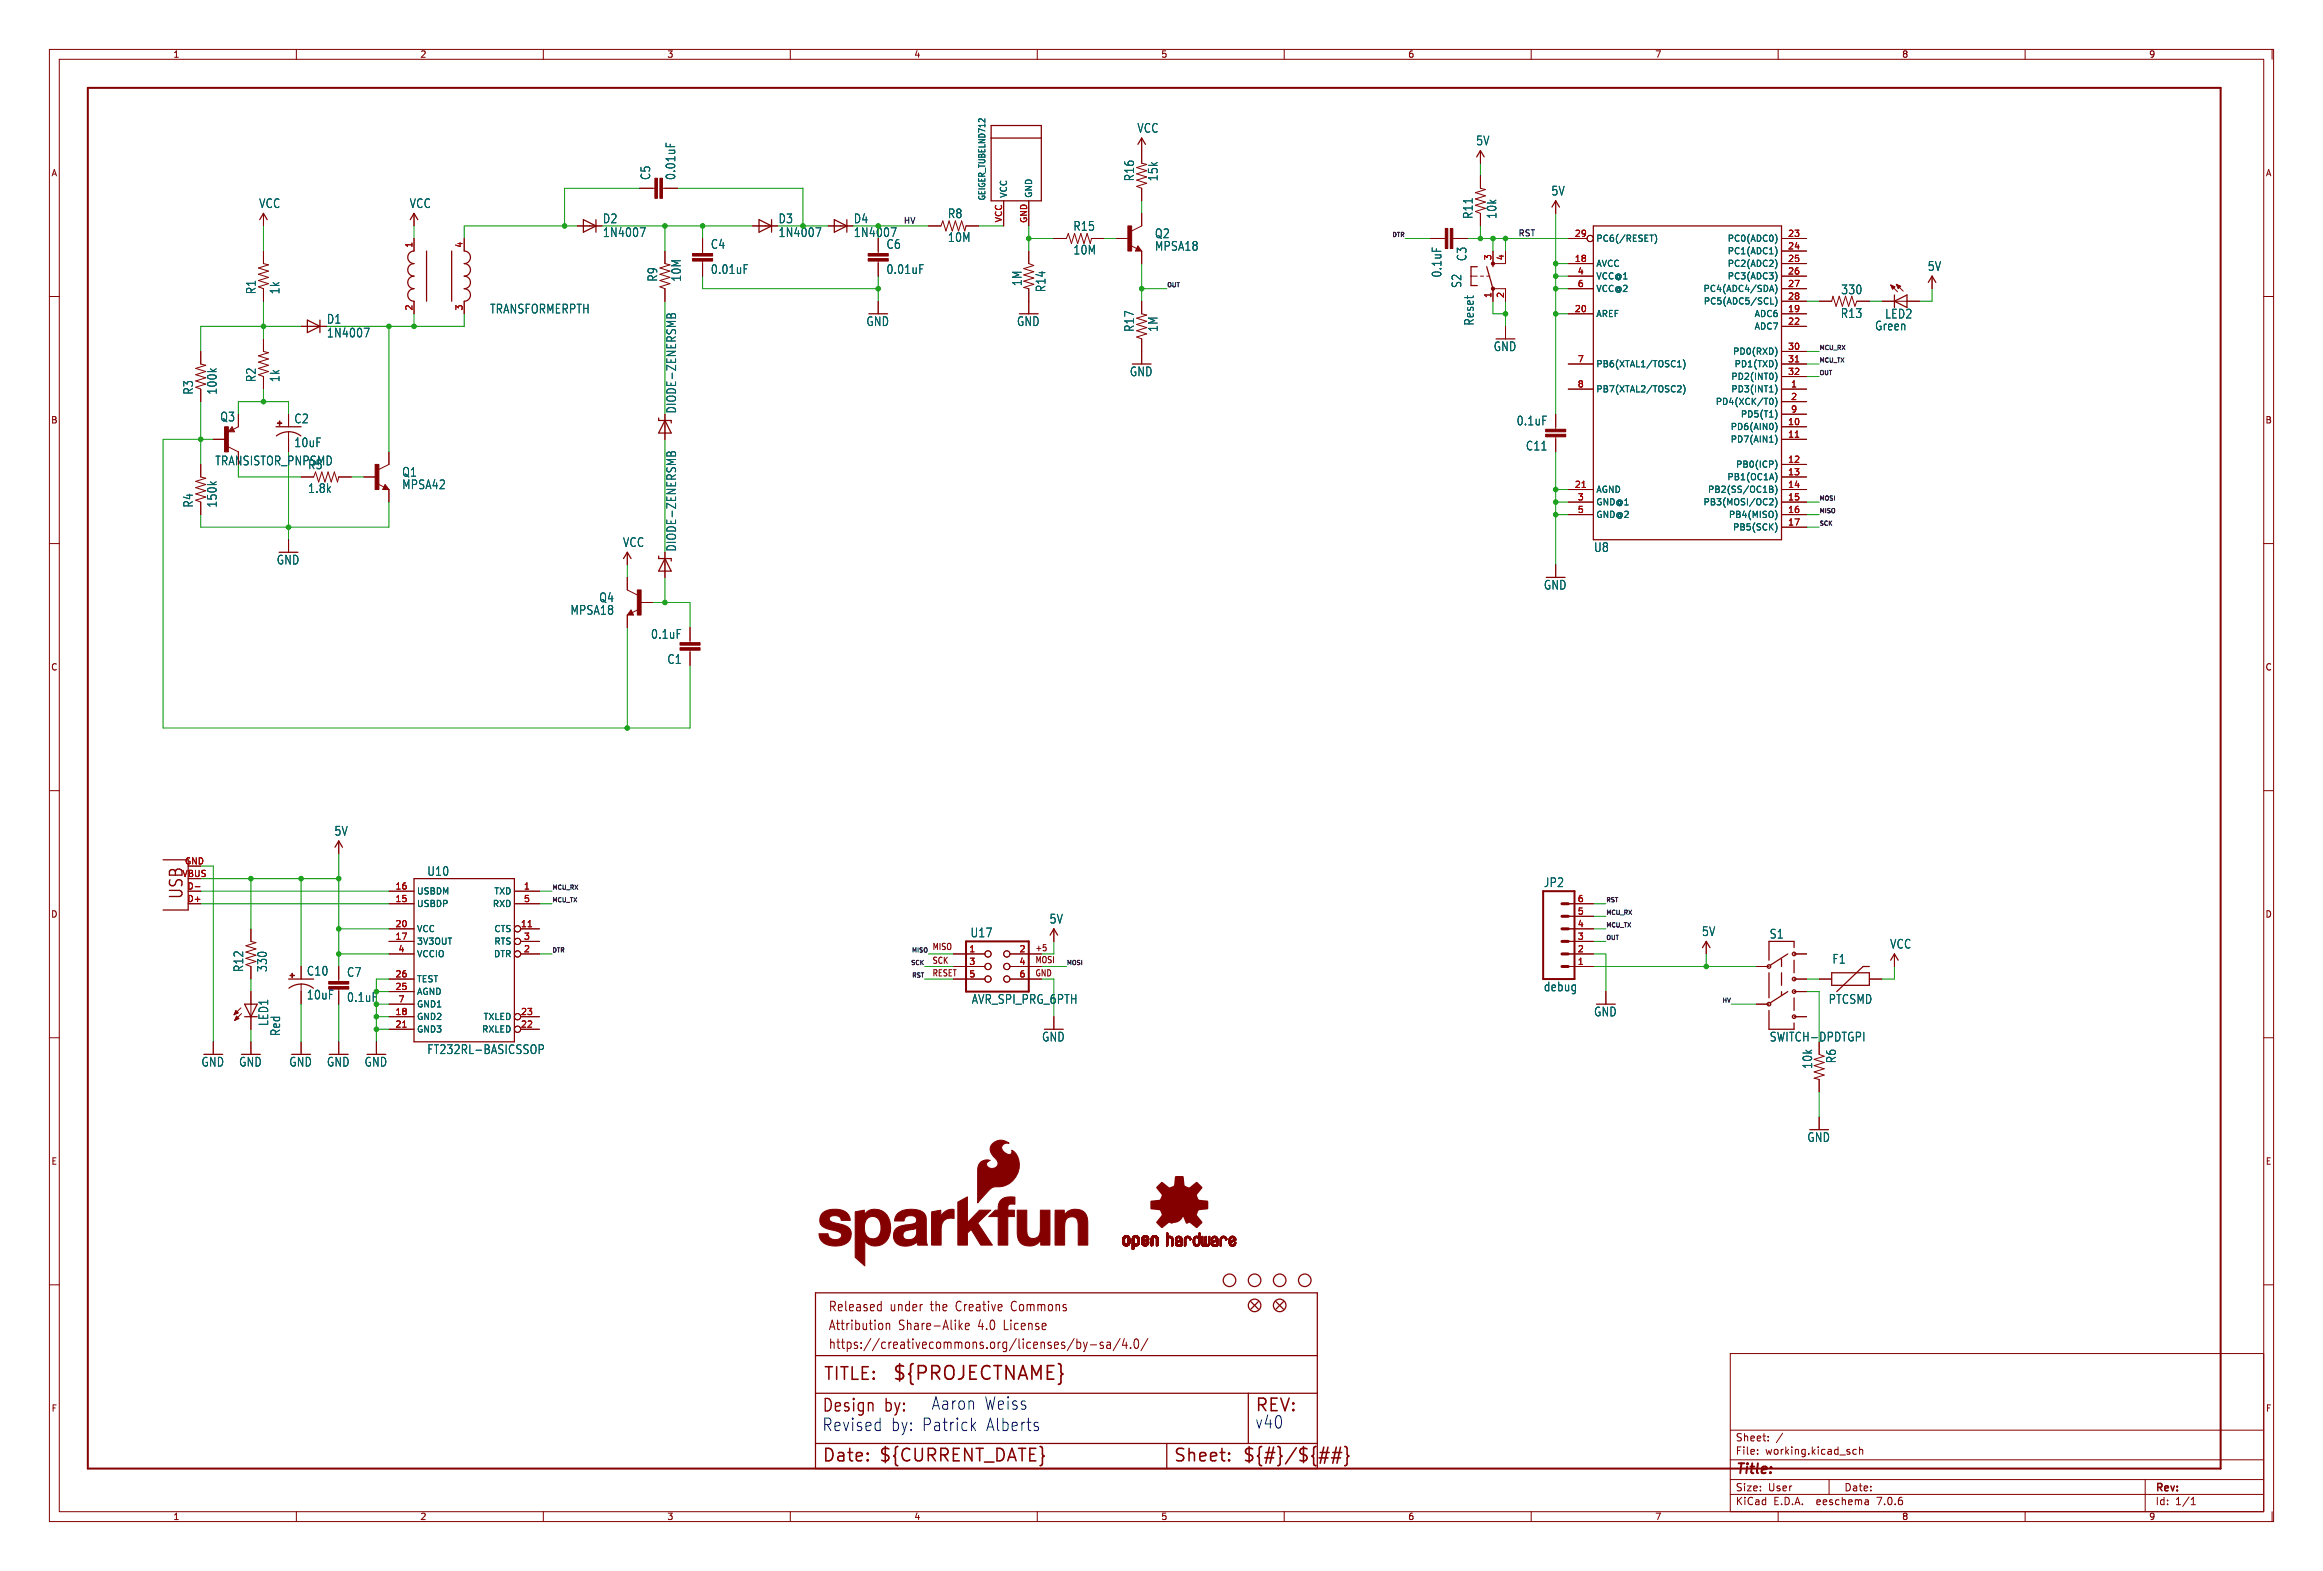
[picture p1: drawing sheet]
<svg xmlns="http://www.w3.org/2000/svg" width="470mm" height="318mm" viewBox="0 0 470 318" stroke-linecap="round" stroke-linejoin="round" font-family="sans-serif">
<defs><g id="words">
<text font-size="3.8" fill="#840000" x="180.6" y="279.7">${PROJECTNAME}</text>
<g font-size="3.5" fill="#840000">
<text x="37.4" y="182.1" transform="rotate(-90 37.4 182.1)">USB</text>
<text x="166.6" y="279.7">TITLE:</text>
<text x="166.4" y="286">Design</text>
<text x="254" y="286">REV:</text>
<text x="166.4" y="296.2">Date:</text>
<text x="177.8" y="296.2">${CURRENT_DATE}</text>
<text x="237.5" y="296.2">Sheet:</text>
<text x="251.5" y="296.2">${#}/${##}</text>
</g>
<g font-size="3.5" fill="#0000c2">
<text x="179.1" y="286">by:</text>
<text x="188.5" y="285.5">Aaron</text>
<text x="199.2" y="285.5">Weiss</text>
<text x="166.4" y="289.8">Revised</text>
<text x="180.3" y="289.8">by: Patrick</text>
<text x="199.6" y="289.8">Alberts</text>
<text x="254" y="289.3">v40</text>
</g>
<text font-size="2.8" fill="#840000" x="351.3" y="298.8">Title:</text>
<g font-size="2.7" fill="#840000">
<text x="167.6" y="269.5">Attribution</text>
<text x="167.6" y="265.6">Released</text>
<text x="180.2" y="265.6">under</text>
<text x="181.9" y="269.5">Share-Alike</text>
<text x="188.6" y="265.6">the</text>
<text x="194" y="265.6">Creative</text>
<text x="198.2" y="269.5">4.0</text>
<text x="203.7" y="269.5">License</text>
<text x="205.4" y="265.6">Commons</text>
<text x="167.6" y="273.3">https://creativecommons.org/licenses/by-sa/4.0/</text>
</g>
<g font-size="2.5" fill="#006464">
<text x="230.2" y="27.1">VCC</text>
<text x="298.8" y="29.6">5V</text>
<text x="131.8" y="36.5" transform="rotate(-90 131.8 36.5)">C5</text>
<text x="136.9" y="36.5" transform="rotate(-90 136.9 36.5)">0.01uF</text>
<text x="229.8" y="36.8" transform="rotate(-90 229.8 36.8)">R16</text>
<text x="234.6" y="36.8" transform="rotate(-90 234.6 36.8)">15k</text>
<text x="314" y="39.8">5V</text>
<text x="52.4" y="42.3">VCC</text>
<text x="82.9" y="42.3">VCC</text>
<text x="122" y="45.4">D2</text>
<text x="157.5" y="45.4">D3</text>
<text x="172.8" y="45.4">D4</text>
<text x="191.8" y="44.4">R8</text>
<text x="217.2" y="46.9">R15</text>
<text x="298.4" y="44.4" transform="rotate(-90 298.4 44.4)">R11</text>
<text x="303.2" y="44.4" transform="rotate(-90 303.2 44.4)">10k</text>
<text x="122" y="48.2">1N4007</text>
<text x="143.8" y="50.6">C4</text>
<text x="157.5" y="48.2">1N4007</text>
<text x="172.8" y="48.2">1N4007</text>
<text x="179.4" y="50.6">C6</text>
<text x="191.8" y="49.2">10M</text>
<text x="217.2" y="51.7">10M</text>
<text x="233.7" y="48.4">Q2</text>
<text x="233.7" y="50.9">MPSA18</text>
<text x="297.1" y="52.9" transform="rotate(-90 297.1 52.9)">C3</text>
<text x="52" y="59.6" transform="rotate(-90 52 59.6)">R1</text>
<text x="56.8" y="59.6" transform="rotate(-90 56.8 59.6)">1k</text>
<text x="133.3" y="57.1" transform="rotate(-90 133.3 57.1)">R9</text>
<text x="138.1" y="57.1" transform="rotate(-90 138.1 57.1)">10M</text>
<text x="143.8" y="55.6">0.01uF</text>
<text x="179.4" y="55.6">0.01uF</text>
<text x="207.1" y="58" transform="rotate(-90 207.1 58)">1M</text>
<text x="211.9" y="59.2" transform="rotate(-90 211.9 59.2)">R14</text>
<text x="292" y="56.3" transform="rotate(-90 292 56.3)">0.1uF</text>
<text x="296.1" y="58.4" transform="rotate(-90 296.1 58.4)">S2</text>
<text x="372.7" y="59.7">330</text>
<text x="390.2" y="55">5V</text>
<text x="66.1" y="65.7">D1</text>
<text x="99.1" y="63.6">TRANSFORMERPTH</text>
<text x="298.6" y="66" transform="rotate(-90 298.6 66)">Reset</text>
<text x="372.6" y="64.5">R13</text>
<text x="381.6" y="64.7">LED2</text>
<text x="66.1" y="68.5">1N4007</text>
<text x="175.3" y="66.2">GND</text>
<text x="205.8" y="66.2">GND</text>
<text x="229.8" y="67.3" transform="rotate(-90 229.8 67.3)">R17</text>
<text x="234.6" y="67.3" transform="rotate(-90 234.6 67.3)">1M</text>
<text x="302.3" y="71.3">GND</text>
<text x="379.5" y="67.1">Green</text>
<text x="52" y="77.4" transform="rotate(-90 52 77.4)">R2</text>
<text x="56.8" y="77.4" transform="rotate(-90 56.8 77.4)">1k</text>
<text x="228.7" y="76.3">GND</text>
<text x="39.3" y="80" transform="rotate(-90 39.3 80)">R3</text>
<text x="44.1" y="80" transform="rotate(-90 44.1 80)">100k</text>
<text x="137.1" y="83.8" transform="rotate(-90 137.1 83.8)">DIODE-ZENERSMB</text>
<text x="44.5" y="85.5">Q3</text>
<text x="59.5" y="85.9">C2</text>
<text x="307" y="86.3">0.1uF</text>
<text x="43.5" y="94.4">TRANSISTOR_PNPSMD</text>
<text x="59.5" y="90.7">10uF</text>
<text x="62.3" y="95.2">R5</text>
<text x="308.8" y="91.4">C11</text>
<text x="62.3" y="100">1.8k</text>
<text x="81.3" y="96.7">Q1</text>
<text x="81.3" y="99.2">MPSA42</text>
<text x="39.3" y="102.8" transform="rotate(-90 39.3 102.8)">R4</text>
<text x="44.1" y="102.8" transform="rotate(-90 44.1 102.8)">150k</text>
<text x="126" y="110.9">VCC</text>
<text x="137.1" y="111.7" transform="rotate(-90 137.1 111.7)">DIODE-ZENERSMB</text>
<text x="322.6" y="111.9">U8</text>
<text x="55.9" y="114.4">GND</text>
<text x="312.5" y="119.5">GND</text>
<text x="115.4" y="124.6">MPSA18</text>
<text x="121.2" y="122.1">Q4</text>
<text x="131.7" y="129.5">0.1uF</text>
<text x="135" y="134.6">C1</text>
<text x="67.6" y="169.3">5V</text>
<text x="86.4" y="177.4">U10</text>
<text x="312.5" y="179.7">JP2</text>
<text x="196.4" y="189.9">U17</text>
<text x="212.4" y="187.1">5V</text>
<text x="344.5" y="189.6">5V</text>
<text x="358.2" y="190.1">S1</text>
<text x="49.4" y="196.8" transform="rotate(-90 49.4 196.8)">R12</text>
<text x="54.2" y="196.8" transform="rotate(-90 54.2 196.8)">330</text>
<text x="62" y="197.6">C10</text>
<text x="70.2" y="197.9">C7</text>
<text x="370.9" y="195.2">F1</text>
<text x="382.6" y="192.2">VCC</text>
<text x="62" y="202.5">10uF</text>
<text x="70.2" y="203">0.1uF</text>
<text x="196.7" y="203.3">AVR_SPI_PRG_6PTH</text>
<text x="312.5" y="200.8">debug</text>
<text x="370.1" y="203.3">PTCSMD</text>
<text x="54.5" y="207.7" transform="rotate(-90 54.5 207.7)">LED1</text>
<text x="56.9" y="209.7" transform="rotate(-90 56.9 209.7)">Red</text>
<text x="322.6" y="205.9">GND</text>
<text x="86.4" y="213.5">FT232RL-BASICSSOP</text>
<text x="210.9" y="211">GND</text>
<text x="358.2" y="211">SWITCH-DPDTGPI</text>
<text x="371.9" y="215.3" transform="rotate(-90 371.9 215.3)">R6</text>
<text x="40.7" y="216">GND</text>
<text x="48.3" y="216">GND</text>
<text x="58.5" y="216">GND</text>
<text x="66.1" y="216">GND</text>
<text x="73.7" y="216">GND</text>
<text x="367.1" y="216.4" transform="rotate(-90 367.1 216.4)">10k</text>
<text x="365.8" y="231.3">GND</text>
</g>
<g font-size="2.1" fill="#840000">
<text x="351.3" y="291.9">Sheet:</text>
<text x="351.3" y="294.6">File:</text>
<text x="357.4" y="294.6">working.kicad_sch</text>
<text x="351.3" y="304.8">KiCad</text>
<text x="351.3" y="302">Size:</text>
<text x="358" y="302">User</text>
<text x="359" y="304.8">E.D.A.</text>
<text x="367.9" y="304.8">eeschema</text>
<text x="373.3" y="302">Date:</text>
<text x="380.3" y="304.8">7.0.6</text>
<text x="436.3" y="302.2">Rev:</text>
<text x="436.3" y="304.8">Id:</text>
<text x="440.4" y="304.8">1/1</text>
</g>
<g font-size="1.8" fill="#840000">
<text x="35" y="11.9">1</text>
<text x="85" y="11.9">2</text>
<text x="135" y="11.9">3</text>
<text x="185" y="11.9">4</text>
<text x="235" y="11.9">5</text>
<text x="285" y="11.9">6</text>
<text x="335" y="11.9">7</text>
<text x="385" y="11.9">8</text>
<text x="435" y="11.9">9</text>
<text x="10.3" y="35.9">A</text>
<text x="458.7" y="35.9">A</text>
<text x="10.3" y="85.9">B</text>
<text x="458.6" y="85.9">B</text>
<text x="10.3" y="135.9">C</text>
<text x="458.6" y="135.9">C</text>
<text x="10.3" y="185.9">D</text>
<text x="458.6" y="185.9">D</text>
<text x="188.7" y="192.4">MISO</text>
<text x="188.7" y="197.8">RESET</text>
<text x="188.7" y="195.2">SCK</text>
<text x="209.5" y="192.7">+5</text>
<text x="209.5" y="195.1">MOSI</text>
<text x="10.3" y="235.9">E</text>
<text x="458.6" y="235.9">E</text>
<text x="10.3" y="285.9">F</text>
<text x="458.7" y="285.9">F</text>
<text x="35" y="307.8">1</text>
<text x="85" y="307.8">2</text>
<text x="135" y="307.8">3</text>
<text x="185" y="307.8">4</text>
<text x="235" y="307.8">5</text>
<text x="285" y="307.8">6</text>
<text x="335" y="307.8">7</text>
<text x="385" y="307.8">8</text>
<text x="435" y="307.8">9</text>
</g>
<g font-size="1.8" fill="#006464">
<text x="199.7" y="40.7" transform="rotate(-90 199.7 40.7)">GEIGER_TUBELND712</text>
<text x="204.1" y="40.1" transform="rotate(-90 204.1 40.1)">VCC</text>
<text x="209.1" y="40.1" transform="rotate(-90 209.1 40.1)">GND</text>
<text x="323.1" y="49.1">PC6(/RESET)</text>
<text x="349.7" y="49.1">PC0(ADC0)</text>
<text x="349.7" y="51.7">PC1(ADC1)</text>
<text x="323.1" y="54.2">AVCC</text>
<text x="323.1" y="56.7">VCC@1</text>
<text x="323.1" y="59.3">VCC@2</text>
<text x="344.8" y="59.3">PC4(ADC4/SDA)</text>
<text x="349.7" y="54.2">PC2(ADC2)</text>
<text x="349.7" y="56.7">PC3(ADC3)</text>
<text x="323.1" y="64.4">AREF</text>
<text x="344.9" y="61.8">PC5(ADC5/SCL)</text>
<text x="355.1" y="64.4">ADC6</text>
<text x="350.8" y="72">PD0(RXD)</text>
<text x="355.1" y="66.9">ADC7</text>
<text x="323.1" y="74.5">PB6(XTAL1/TOSC1)</text>
<text x="350.4" y="77.1">PD2(INT0)</text>
<text x="351.1" y="74.5">PD1(TXD)</text>
<text x="323.1" y="79.6">PB7(XTAL2/TOSC2)</text>
<text x="347.3" y="82.1">PD4(XCK/T0)</text>
<text x="350.4" y="79.6">PD3(INT1)</text>
<text x="350.3" y="87.2">PD6(AIN0)</text>
<text x="350.3" y="89.8">PD7(AIN1)</text>
<text x="352.3" y="84.7">PD5(T1)</text>
<text x="351.4" y="94.8">PB0(ICP)</text>
<text x="323.1" y="99.9">AGND</text>
<text x="345.7" y="99.9">PB2(SS/OC1B)</text>
<text x="349.6" y="97.4">PB1(OC1A)</text>
<text x="323.1" y="102.5">GND@1</text>
<text x="323.1" y="105">GND@2</text>
<text x="344.8" y="102.5">PB3(MOSI/OC2)</text>
<text x="349.9" y="105">PB4(MISO)</text>
<text x="350.8" y="107.5">PB5(SCK)</text>
<text x="84.3" y="183.7">USBDP</text>
<text x="84.3" y="181.2">USBDM</text>
<text x="99.7" y="183.7">RXD</text>
<text x="100" y="181.2">TXD</text>
<text x="84.3" y="191.4">3V3OUT</text>
<text x="84.3" y="188.8">VCC</text>
<text x="100" y="188.8">CTS</text>
<text x="100" y="191.4">RTS</text>
<text x="84.3" y="193.9">VCCIO</text>
<text x="99.9" y="193.9">DTR</text>
<text x="84.3" y="201.5">AGND</text>
<text x="84.3" y="199">TEST</text>
<text x="84.3" y="206.6">GND2</text>
<text x="84.3" y="209.1">GND3</text>
<text x="84.3" y="204.1">GND1</text>
<text x="97.5" y="209.1">RXLED</text>
<text x="97.8" y="206.6">TXLED</text>
</g>
<g font-size="1.8" fill="#a90000">
<text x="202.9" y="45.1" transform="rotate(-90 202.9 45.1)">VCC</text>
<text x="208" y="45.2" transform="rotate(-90 208 45.2)">GND</text>
<text x="83.6" y="50.2" transform="rotate(-90 83.6 50.2)">1</text>
<text x="93.7" y="50.2" transform="rotate(-90 93.7 50.2)">4</text>
<text x="302" y="52.8" transform="rotate(-90 302 52.8)">3</text>
<text x="304.5" y="52.8" transform="rotate(-90 304.5 52.8)">4</text>
<text x="318.7" y="53.1">18</text>
<text x="318.7" y="48">29</text>
<text x="361.9" y="48">23</text>
<text x="361.9" y="50.5">24</text>
<text x="361.9" y="53.1">25</text>
<text x="319.3" y="55.6">4</text>
<text x="319.3" y="58.2">6</text>
<text x="361.9" y="55.6">26</text>
<text x="361.9" y="58.2">27</text>
<text x="83.6" y="62.9" transform="rotate(-90 83.6 62.9)">2</text>
<text x="93.7" y="62.9" transform="rotate(-90 93.7 62.9)">3</text>
<text x="302" y="60.4" transform="rotate(-90 302 60.4)">1</text>
<text x="304.5" y="60.4" transform="rotate(-90 304.5 60.4)">2</text>
<text x="318.7" y="63.2">20</text>
<text x="361.9" y="63.2">19</text>
<text x="361.9" y="65.8">22</text>
<text x="361.9" y="60.7">28</text>
<text x="361.9" y="70.9">30</text>
<text x="319.3" y="73.4">7</text>
<text x="361.9" y="73.4">31</text>
<text x="361.9" y="75.9">32</text>
<text x="319.3" y="78.5">8</text>
<text x="362.5" y="78.5">1</text>
<text x="362.5" y="81">2</text>
<text x="362.5" y="83.6">9</text>
<text x="361.9" y="86.1">10</text>
<text x="361.9" y="88.6">11</text>
<text x="361.9" y="93.7">12</text>
<text x="318.7" y="98.8">21</text>
<text x="319.3" y="101.3">3</text>
<text x="361.9" y="96.3">13</text>
<text x="361.9" y="98.8">14</text>
<text x="361.9" y="101.3">15</text>
<text x="319.3" y="103.9">5</text>
<text x="361.9" y="103.9">16</text>
<text x="361.9" y="106.4">17</text>
<text x="36.8" y="177.5">VBUS</text>
<text x="37.3" y="175">GND</text>
<text x="37.8" y="182.6">D+</text>
<text x="37.8" y="180.1">D-</text>
<text x="80" y="182.6">15</text>
<text x="80" y="180.1">16</text>
<text x="106" y="180.1">1</text>
<text x="106" y="182.6">5</text>
<text x="319.3" y="185.2">5</text>
<text x="319.3" y="182.6">6</text>
<text x="80" y="190.2">17</text>
<text x="80" y="187.7">20</text>
<text x="105.4" y="187.7">11</text>
<text x="106" y="190.2">3</text>
<text x="319.3" y="190.2">3</text>
<text x="319.3" y="187.7">4</text>
<text x="80" y="197.9">26</text>
<text x="80.6" y="192.8">4</text>
<text x="106" y="192.8">2</text>
<text x="196.1" y="192.8">1</text>
<text x="196.1" y="195.3">3</text>
<text x="196.1" y="197.9">5</text>
<text x="206.3" y="192.8">2</text>
<text x="206.3" y="195.3">4</text>
<text x="206.3" y="197.9">6</text>
<text x="319.3" y="195.3">1</text>
<text x="319.3" y="192.8">2</text>
<text x="80" y="200.4">25</text>
<text x="80.6" y="202.9">7</text>
<text x="80" y="205.5">18</text>
<text x="80" y="208">21</text>
<text x="105.4" y="208">22</text>
<text x="105.4" y="205.5">23</text>
</g>
<text font-size="1.8" fill="#009600" x="209.5" y="197.8">GND</text>
<g font-size="1.7" fill="#0f0f0f">
<text x="182.9" y="45.4">HV</text>
<text x="307.3" y="47.9">RST</text>
</g>
<g font-size="1.2" fill="#0f0f0f">
<text x="281.7" y="48">DTR</text>
<text x="236.2" y="58.2">OUT</text>
<text x="368.3" y="70.9">MCU_RX</text>
<text x="368.3" y="76">OUT</text>
<text x="368.3" y="73.4">MCU_TX</text>
<text x="368.3" y="101.4">MOSI</text>
<text x="368.3" y="106.4">SCK</text>
<text x="368.3" y="103.9">MISO</text>
<text x="111.8" y="180.1">MCU_RX</text>
<text x="111.8" y="182.6">MCU_TX</text>
<text x="325.1" y="182.6">RST</text>
<text x="325.1" y="185.2">MCU_RX</text>
<text x="325.1" y="190.3">OUT</text>
<text x="325.1" y="187.7">MCU_TX</text>
<text x="111.8" y="192.8">DTR</text>
<text x="184.3" y="195.3">SCK</text>
<text x="184.5" y="192.8">MISO</text>
<text x="184.5" y="197.9">RST</text>
<text x="215.9" y="195.3">MOSI</text>
<text x="348.5" y="203">HV</text>
</g>
</g></defs>
<g fill="none" stroke="#840000" stroke-width=".2">
<path d="M10 10h450.3v297.9h-450.3zM12 12h446.3v293.9h-446.3zM60 10v2M110 10v2M160 10v2M210 10v2M260 10v2M310 10v2M360 10v2M410 10v2M460 10v2M129.5 38.1h3.1"/>
<path d="M134.1 38.1h3.1M231.1 27.9v5.1l1.1 .3-2.1 .6 2.1 .6-2.1 .7 2.1 .6-2.1 .6 2.1 .7-2.1 .6 1 .4v2.5M299.7 30.5v2.5M299.7 35.6v2.5l1 .3-2 .6 2 .6-2 .7 2 .6-2 .6 2 .7-2 .6 1 .4v2.5M10 60h2M53.3 43.2v2.5M53.3 50.8v2.5l1.1 .3-2.1 .6 2.1 .7-2.1 .6 2.1 .6-2.1 .7 2.1 .6-2.1 .6 1 .4v2.6M83.8 43.2v2.5M83.8 48.3v2.5M94 48.3v2.5M116.8 45.7h5.1M134.6 50.8v2.5l1 .3-2 .6 2 .7-2 .6 2 .6-2 .7 2 .6-2 .6 1 .4v2.6"/>
<path d="M142.2 48.3v3M142.2 52.8v3.1M152.4 45.7h5.1M167.6 45.7h5.1M177.8 48.3v3M177.8 52.8v3.1M188 45.7h2.5l.4-1 .6 2 .7-2 .6 2 .6-2 .7 2 .6-2 .6 2 .3-1h2.5M203.2 40.6v5.1M208.3 40.6v5.1M208.3 50.8v2.5l1 .4-2 .7 2 .6-2 .6 2 .7-2 .6 2 .6-2 .7 1 .2v5.1M213.4 48.3h2.5l.4-1.1 .6 2.1 .7-2.1 .6 2.1 .6-2.1 .7 2.1 .6-2.1 .6 2.1 .3-1h2.5M226.1 48.3h2.5"/>
<path d="M228.9 49.7l1.2 .6M230.4 49.8l.7 1h-1.2zM231.1 43.2v2.5l-2 1M231.1 50.8v2.5M289.6 48.3h3M294.1 48.3h3.1M297.8 55.9h1.3M299.7 55.9h.7M301 55.9h.6M302.3 50.8v2.5h2.5v-2.5M315 40.6v2.6M317.5 48.3h3.8"/>
<path d="M317.5 58.4h5.1M317.5 55.9h5.1M317.5 53.3h5.1M360.7 48.3h5.1M360.7 50.8h5.1M360.7 58.4h5.1M360.7 55.9h5.1M360.7 53.3h5.1M382.8 57.7l1.4 1.4M383.9 57.5l1.4 1.4M391.2 55.9v2.5M458.3 60h2"/>
<path d="M40.6 71.1v2.6l1.1 .2-2.1 .6 2.1 .7-2.1 .6 2.1 .7-2.1 .6 2.1 .6-2.1 .7 1 .3v2.6M53.3 68.6v2.5l1.1 .3-2.1 .6 2.1 .6-2.1 .7 2.1 .6-2.1 .6 2.1 .7-2.1 .6 1 .4v2.5M61 66h5M83.8 61v2.5M94 61v2.5M177.8 61v2.5M231.1 61v2.5l1.1 .3-2.1 .6 2.1 .6-2.1 .7 2.1 .6-2.1 .6 2.1 .7-2.1 .6 1 .4v5.1M302.3 61v-2.6h2.5v2.6M304.8 66v2.6M317.5 78.7h5.1M317.5 63.5h5.1M317.5 73.7h5.1"/>
<path d="M360.7 61h5.1M360.7 66h5.1M360.7 78.7h5.1M360.7 63.5h5.1M360.7 71.1h5.1M360.7 73.7h5.1M360.7 76.2h5.1M368.3 61h2.5l.3-1.1 .6 2.1 .7-2.1 .6 2.1 .6-2.1 .7 2.1 .6-2.1 .6 2.1 .4-1h2.6M381 61h7.6M40.6 94v2.5l1.1 .3-2.1 .6 2.1 .6-2.1 .7 2.1 .6-2.1 .6 2.1 .7-2.1 .6 1 .4v2.5M43.2 88.9h2.5M46.2 90.4l2.1 1v2.6"/>
<path d="M46.5 87.1l.1 .2M46.7 87l.1 .2M46.7 86.9l.2 .4M46.9 86.7l.2 .6M46.9 86.6l.4 .7M47 86.4l.5 1h-1.3zM48.3 83.8v2.6l-2.1 1M58.4 83.8v2.6M58.4 87.4v4M61 96.5h2.5l.4-1 .6 2 .7-2 .6 2 .6-2 .7 2 .6-2 .6 2 .3-1h2.5M73.7 96.5h2.5M76.5 97.9l1.2 .7"/>
<path d="M78 98l.7 1.1h-1.2zM78.7 91.4v2.6l-2 1M78.7 99.1v2.5M134.6 83.8v5.1M315 83.8v3.1M315 88.4v3M317.5 99.1h5.1M360.7 96.5h5.1M360.7 88.9h5.1M360.7 99.1h5.1M360.7 86.4h5.1M360.7 94h5.1"/>
<path d="M360.7 81.3h5.1M360.7 83.8h5.1M10 110h2M58.4 109.2v2.6M127 116.8v2.6l2 1M127 111.8v2.5M134.6 111.8v5M315 114.3v2.5M317.5 101.6h5.1M317.5 104.1h5.1M360.7 101.6h5.1M360.7 104.1h5.1"/>
<path d="M360.7 106.7h5.1M458.3 110h2M127 124.5v2.5M127.8 123.4l.5 1.1h-1.3zM129.2 123.3l-1.2 .7M129.5 121.9h2.6M139.7 127v3M139.7 131.6v3M10 160h2M458.3 160h2M68.6 170.2v2.5M38.1 180.3h2.5"/>
<path d="M50.8 188v2.5l1 .3-2 .6 2 .6-2 .7 2 .6-2 .6 2 .7-2 .6 1 .4v2.5M61 195.6v2.5M61 199.1v4.1M68.6 195.6v3M78.7 180.3h5.1M78.7 188h5.1M78.7 182.9h5.1M78.7 190.5h5.1M78.7 193h5.1M78.7 198.1h5.1M104.1 180.3h5.1M104.1 182.9h5.1"/>
<path d="M105.4 188h3.8M105.4 190.5h3.8M105.4 193h3.8M193 193h6.4M193 198.1h6.4M193 195.6h6.4M204.5 193h6.3M204.5 198.1h6.3M204.5 195.6h6.3M211.8 191.8v.5M213.4 188v2.5M317.5 188h5.1"/>
<path d="M317.5 182.9h5.1M317.5 190.5h5.1M317.5 193h5.1M317.5 195.6h5.1M317.5 185.4h5.1M345.4 190.5v2.5M355.6 195.6h2.5M363.2 193h2.6M363.2 198.1h2.6M368.3 198.1h2.5M378.5 198.1h2.5M383.5 193v2.6"/>
<path d="M10 210h2M43.2 210.8v2.6M48.8 204l-1.4 1.4M48.9 205.1l-1.4 1.4M50.8 200.7v7.6M50.8 210.8v2.6M61 210.8v2.6M68.6 200.2v3M68.6 210.8v2.6M76.2 210.8v2.6M78.7 205.7h5.1M78.7 208.3h5.1"/>
<path d="M78.7 200.7h5.1M78.7 203.2h5.1M105.4 205.7h3.8M105.4 208.3h3.8M213.4 205.7v2.6M325.1 200.7v2.5M355.6 203.2h2.5M363.2 205.7h2.6M363.2 200.7h2.6M368.3 210.8v2.6l1 .3-2 .7 2 .6-2 .6 2 .7-2 .6 2 .7-2 .6 1 .2v2.6M458.3 210h2M368.3 226.1v2.5"/>
<path d="M10 260h2M458.3 260h2M350.3 273.9h108v32h-108zM350.3 299.4h108M350.3 295.4h108M350.3 289.4h108M355.8 294.1v.2M355.8 293.4v.1M358 291.4v.2M358 290.7v.1M360.9 290l-1.3 1.9M370.3 299.4v3"/>
<path d="M375.8 293.4l-.4-.1-.3 .3 .2 .6h.5M376.5 293.4l.2-.1 .4 .1v.9M376.5 292.8v1.5M434.3 299.4v6.5M60 305.9v2M110 305.9v2M160 305.9v2M210 305.9v2M260 305.9v2M310 305.9v2M350.3 302.4h108M360 305.9v2"/>
<path d="M378.2 303.6l.1 .9M378.3 304.4l-.2 .1M378.3 303.8l-.2 .1M410 305.9v2M443.6 304.5h.9M443.6 303.4l.5-.4v1.5M460 305.9v2"/>
<circle cx="321.9" cy="48.3" r=".63"/>
<circle cx="104.8" cy="190.5" r=".63"/>
<circle cx="104.8" cy="193" r=".63"/>
<circle cx="104.8" cy="188" r=".63"/>
<circle cx="200" cy="195.6" r=".63"/>
<circle cx="200" cy="193" r=".63"/>
<circle cx="200" cy="198.1" r=".63"/>
<circle cx="203.8" cy="193" r=".63"/>
<circle cx="203.8" cy="195.6" r=".63"/>
<circle cx="203.8" cy="198.1" r=".63"/>
<circle cx="104.8" cy="208.3" r=".63"/>
<circle cx="104.8" cy="205.7" r=".63"/>
</g>
<g fill="#840000" stroke="#840000" stroke-width=".2">
<path d="M129 119.4h.8v5.1h-.8z"/>
<path d="M137.7 130h4v.6h-4z"/>
<path d="M137.7 131.1h4v.5h-4z"/>
<path d="M56.2 85.6h.9v.1h-.9z"/>
<path d="M56.5 85.2h.2v.9h-.2z"/>
<path d="M45.5 86.4h.7v5h-.7z"/>
<path d="M75.9 94h.8v5.1h-.8z"/>
<path d="M140.2 52.3h4.1v.5h-4.1z"/>
<path d="M140.2 51.3h4.1v.5h-4.1z"/>
<path d="M66.5 199.6h4.1v.6h-4.1z"/>
<path d="M66.5 198.6h4.1v.5h-4.1z"/>
<path d="M58.7 197.3h.9v.2h-.9z"/>
<path d="M59.1 196.9h.1v.9h-.1z"/>
<path d="M47.8 204.5l.5 .5-.9 .4z"/>
<path d="M47.9 205.6l.5 .5-.9 .4z"/>
<path d="M175.8 52.3h4v.5h-4z"/>
<path d="M175.8 51.3h4v.5h-4z"/>
<path d="M227.3 251.5h.4z"/>
<path d="M227.3 251.4l.4 .1z"/>
<path d="M227.3 251.4h.4z"/>
<path d="M227.3 251.3l.4 .1z"/>
<path d="M227.3 251.3h.4z"/>
<path d="M227.3 251.2l.4 .1z"/>
<path d="M227.3 251.2h.4z"/>
<path d="M227.3 251.1l.4 .1z"/>
<path d="M227.3 251.1h.4z"/>
<path d="M227.3 251l.4 .1z"/>
<path d="M227.3 251h.4z"/>
<path d="M227.3 250.9l.4 .1z"/>
<path d="M227.3 250.9h.4z"/>
<path d="M227.3 250.8l.4 .1z"/>
<path d="M227.3 250.8h.4z"/>
<path d="M227.3 250.7l.4 .1z"/>
<path d="M227.3 250.7h.4z"/>
<path d="M227.3 250.6l.4 .1z"/>
<path d="M227.3 250.6h.4z"/>
<path d="M227.3 251.6h.5z"/>
<path d="M227.3 251.6h.4z"/>
<path d="M227.3 251.5l.4 .1z"/>
<path d="M227.3 250.5l.5 .1z"/>
<path d="M227.3 251.7h.5z"/>
<path d="M227.3 251.6l.5 .1z"/>
<path d="M227.3 250.5h.5z"/>
<path d="M227.3 251.7h.6z"/>
<path d="M227.3 250.5h.6z"/>
<path d="M227.4 251.7h.5z"/>
<path d="M227.4 250.4l.5 .1z"/>
<path d="M227.4 251.7l.5 .1z"/>
<path d="M227.4 250.4h.5z"/>
<path d="M227.4 250.4h.6z"/>
<path d="M227.4 251.8h1.3z"/>
<path d="M227.4 251.8h.6z"/>
<path d="M227.4 250.4h1.3z"/>
<path d="M227.4 250.3l1.3 .1z"/>
<path d="M227.4 251.8l1.2 .1z"/>
<path d="M227.4 251.8h1.2z"/>
<path d="M227.4 250.3h1.2z"/>
<path d="M227.4 251.9h1.2z"/>
<path d="M227.5 251.9h1.1z"/>
<path d="M227.5 250.3h1.1z"/>
<path d="M227.5 250.2l1.1 .1z"/>
<path d="M227.5 251.9l1 .1z"/>
<path d="M227.5 250.2h1.1z"/>
<path d="M227.5 250.2h1z"/>
<path d="M227.5 252h1z"/>
<path d="M227.6 252h.9z"/>
<path d="M227.6 250.2h.9z"/>
<path d="M227.6 250.1l.8 .1z"/>
<path d="M227.6 252h.8z"/>
<path d="M227.6 250.1h.8z"/>
<path d="M227.6 252l.8 .1z"/>
<path d="M227.7 252.1h.7z"/>
<path d="M227.7 250.1h.7z"/>
<path d="M227.7 252.1h.6z"/>
<path d="M227.7 250.1h.6z"/>
<path d="M227.8 252.1h.5z"/>
<path d="M227.8 250.1h.5z"/>
<path d="M227.8 252.1h.4z"/>
<path d="M227.8 250l.4 .1z"/>
<path d="M227.9 252.1h.3z"/>
<path d="M227.9 250h.3z"/>
<path d="M227.9 252.1l.3 .1z"/>
<path d="M227.9 252.2h.2z"/>
<path d="M227.9 250h.2z"/>
<path d="M228.1 250.4h.6z"/>
<path d="M228.1 251.8h.6z"/>
<path d="M228.1 251.7l.6 .1z"/>
<path d="M228.2 251.7h.5z"/>
<path d="M228.2 250.4l.5 .1z"/>
<path d="M228.2 250.5h.5z"/>
<path d="M228.3 251.7h.4z"/>
<path d="M228.3 250.5h.4z"/>
<path d="M228.3 251.6l.4 .1z"/>
<path d="M228.3 251.6h.4z"/>
<path d="M228.3 250.5l.4 .1z"/>
<path d="M228.3 250.6h.4z"/>
<path d="M228.4 251.5l.4 .1z"/>
<path d="M228.4 251.5h.4z"/>
<path d="M228.4 250.7h.4z"/>
<path d="M228.4 250.6l.4 .1z"/>
<path d="M228.4 250.6h.4z"/>
<path d="M228.4 251.4l.4 .1z"/>
<path d="M228.4 251.4h.4z"/>
<path d="M228.4 251.3l.4 .1z"/>
<path d="M228.4 251.3h.4z"/>
<path d="M228.4 251.2l.4 .1z"/>
<path d="M228.4 251.2h.4z"/>
<path d="M228.4 251.1l.4 .1z"/>
<path d="M228.4 251.1h.4z"/>
<path d="M228.4 251l.4 .1z"/>
<path d="M228.4 251h.4z"/>
<path d="M228.4 250.9l.4 .1z"/>
<path d="M228.4 250.9h.4z"/>
<path d="M228.4 250.8l.4 .1z"/>
<path d="M228.4 250.8h.4z"/>
<path d="M228.4 250.7l.4 .1z"/>
<path d="M229.2 252.8h.2z"/>
<path d="M229.2 252.8h.3z"/>
<path d="M229.2 252.7l.3 .1z"/>
<path d="M229.2 252.7h.4z"/>
<path d="M229.2 252.6l.4 .1z"/>
<path d="M229.2 252.6h.4z"/>
<path d="M229.2 252.5l.4 .1z"/>
<path d="M229.2 252.5h.4z"/>
<path d="M229.2 252.4l.4 .1z"/>
<path d="M229.2 252.4h.4z"/>
<path d="M229.2 252.3l.4 .1z"/>
<path d="M229.2 252.3h.4z"/>
<path d="M229.2 252.2l.4 .1z"/>
<path d="M229.2 252.2h.4z"/>
<path d="M229.2 252.1l.4 .1z"/>
<path d="M229.2 252.1h.4z"/>
<path d="M229.2 252.1h1.1z"/>
<path d="M229.2 252l1.1 .1z"/>
<path d="M229.2 252h1.1z"/>
<path d="M229.2 252h1.2z"/>
<path d="M229.2 251.9l1.2 .1z"/>
<path d="M229.2 251.9h1.3z"/>
<path d="M229.2 251.8l1.3 .1z"/>
<path d="M229.2 251.8h1.3z"/>
<path d="M229.2 251.8h1.4z"/>
<path d="M229.2 251.8h.7z"/>
<path d="M229.2 251.7l.6 .1z"/>
<path d="M229.2 251.7h.6z"/>
<path d="M229.2 251.7h.5z"/>
<path d="M229.2 251.6l.5 .1z"/>
<path d="M229.2 251.6h.5z"/>
<path d="M229.2 251.6h.4z"/>
<path d="M229.2 251.5l.4 .1z"/>
<path d="M229.2 251.5h.4z"/>
<path d="M229.2 251.4l.4 .1z"/>
<path d="M229.2 251.4h.4z"/>
<path d="M229.2 251.3l.4 .1z"/>
<path d="M229.2 251.3h.4z"/>
<path d="M229.2 251.2l.4 .1z"/>
<path d="M229.2 251.2h.4z"/>
<path d="M229.2 251.1l.4 .1z"/>
<path d="M229.2 251.1h.4z"/>
<path d="M229.2 251l.4 .1z"/>
<path d="M229.2 251h.4z"/>
<path d="M229.2 250.9l.4 .1z"/>
<path d="M229.2 250.9h.4z"/>
<path d="M229.2 250.8l.4 .1z"/>
<path d="M229.2 250.8h.4z"/>
<path d="M229.2 250.7l.4 .1z"/>
<path d="M229.2 250.7h.4z"/>
<path d="M229.2 250.6l.4 .1z"/>
<path d="M229.2 250.6h.4z"/>
<path d="M229.2 250.6h.5z"/>
<path d="M229.2 250.5l.5 .1z"/>
<path d="M229.3 252.8l.1 .1z"/>
<path d="M229.3 250.5h.4z"/>
<path d="M229.3 250.5h.5z"/>
<path d="M229.3 250.4l.5 .1z"/>
<path d="M229.3 250.4h.5z"/>
<path d="M229.3 250.4h.6z"/>
<path d="M229.3 250.4h1.3z"/>
<path d="M229.3 250.3l1.2 .1z"/>
<path d="M229.3 250.3h1.2z"/>
<path d="M229.4 250.3h1.1z"/>
<path d="M229.4 250.2l1.1 .1z"/>
<path d="M229.4 250.2h1.1z"/>
<path d="M229.4 250.2h1z"/>
<path d="M229.5 250.2h.9z"/>
<path d="M229.5 250.1l.8 .1z"/>
<path d="M229.5 250.1h.8z"/>
<path d="M229.6 250.1h.7z"/>
<path d="M229.7 252.1h.5z"/>
<path d="M229.7 250.1h.5z"/>
<path d="M229.8 250l.3 .1z"/>
<path d="M229.8 252.1h.3z"/>
<path d="M229.8 250h.3z"/>
<path d="M229.8 252.1l.3 .1z"/>
<path d="M229.8 250h.2z"/>
<path d="M229.9 252.2h.1z"/>
<path d="M230 250.4h.6z"/>
<path d="M230 251.8h.6z"/>
<path d="M230.1 251.7l.5 .1z"/>
<path d="M230.1 250.4h.5z"/>
<path d="M230.1 251.7h.5z"/>
<path d="M230.1 250.4l.5 .1z"/>
<path d="M230.1 250.5h.5z"/>
<path d="M230.2 251.7h.4z"/>
<path d="M230.2 250.5h.4z"/>
<path d="M230.2 251.6l.4 .1z"/>
<path d="M230.2 251.6h.4z"/>
<path d="M230.2 250.5l.4 .1z"/>
<path d="M230.2 251.6h.5z"/>
<path d="M230.2 250.6h.5z"/>
<path d="M230.2 250.6h.4z"/>
<path d="M230.3 251.6h.4z"/>
<path d="M230.3 250.6h.4z"/>
<path d="M230.3 251.5l.4 .1z"/>
<path d="M230.3 251.5h.4z"/>
<path d="M230.3 250.6l.4 .1z"/>
<path d="M230.3 250.7h.4z"/>
<path d="M230.3 251.4l.4 .1z"/>
<path d="M230.3 251.4h.4z"/>
<path d="M230.3 251.3l.4 .1z"/>
<path d="M230.3 251.3h.4z"/>
<path d="M230.3 251.2l.4 .1z"/>
<path d="M230.3 251.2h.4z"/>
<path d="M230.3 251.1l.4 .1z"/>
<path d="M230.3 251.1h.4z"/>
<path d="M230.3 251l.4 .1z"/>
<path d="M230.3 251h.4z"/>
<path d="M230.3 250.9l.4 .1z"/>
<path d="M230.3 250.9h.4z"/>
<path d="M230.3 250.8l.4 .1z"/>
<path d="M230.3 250.8h.4z"/>
<path d="M230.3 250.7l.4 .1z"/>
<path d="M231.1 251.6h.5z"/>
<path d="M231.1 251.6h.4z"/>
<path d="M231.1 251.5l.4 .1z"/>
<path d="M231.1 251.5h.4z"/>
<path d="M231.1 251.4l.4 .1z"/>
<path d="M231.1 251.4h.5z"/>
<path d="M231.1 251.4h.6z"/>
<path d="M231.1 251.3l.6 .1z"/>
<path d="M231.1 251.3h.7z"/>
<path d="M231.1 251.3h.8z"/>
<path d="M231.1 251.2l.9 .1z"/>
<path d="M231.1 251.2h.9z"/>
<path d="M231.1 251.2h1z"/>
<path d="M231.1 251.1l1.1 .1z"/>
<path d="M231.1 251.1h1.1z"/>
<path d="M231.1 251.1h1.2z"/>
<path d="M231.1 251.1h1.3z"/>
<path d="M231.1 251l1.3 .1z"/>
<path d="M231.1 251h1.3z"/>
<path d="M231.1 251h1.4z"/>
<path d="M231.1 251h.4z"/>
<path d="M231.1 250.9l.4 .1z"/>
<path d="M231.1 250.9h.4z"/>
<path d="M231.1 250.8l.4 .1z"/>
<path d="M231.1 250.8h.4z"/>
<path d="M231.1 250.7l.4 .1z"/>
<path d="M231.1 250.7h.4z"/>
<path d="M231.1 250.6l.4 .1z"/>
<path d="M231.1 250.6h.4z"/>
<path d="M231.1 250.6h.5z"/>
<path d="M231.1 251.7h.5z"/>
<path d="M231.1 251.6l.5 .1z"/>
<path d="M231.1 250.5l.5 .1z"/>
<path d="M231.1 250.5h.5z"/>
<path d="M231.2 251.7h.5z"/>
<path d="M231.2 251.7h.4z"/>
<path d="M231.2 250.5h.4z"/>
<path d="M231.2 250.5h.5z"/>
<path d="M231.2 251.7l.5 .1z"/>
<path d="M231.2 250.4l.5 .1z"/>
<path d="M231.2 250.4h.5z"/>
<path d="M231.2 251.8h1.3z"/>
<path d="M231.2 251.8h.6z"/>
<path d="M231.2 250.4h.6z"/>
<path d="M231.2 250.4h1.3z"/>
<path d="M231.2 250.3l1.3 .1z"/>
<path d="M231.2 250.3h1.3z"/>
<path d="M231.3 251.8l1.1 .1z"/>
<path d="M231.3 250.3h1.2z"/>
<path d="M231.3 251.9h1.1z"/>
<path d="M231.3 250.3h1.1z"/>
<path d="M231.3 250.2l1.1 .1z"/>
<path d="M231.3 251.9l1.1 .1z"/>
<path d="M231.3 250.2h1.1z"/>
<path d="M231.4 252h.9z"/>
<path d="M231.4 250.2h1z"/>
<path d="M231.4 250.2h.9z"/>
<path d="M231.5 250.1l.8 .1z"/>
<path d="M231.5 252l.7 .1z"/>
<path d="M231.5 250.1h.8z"/>
<path d="M231.5 252.1h.7z"/>
<path d="M231.5 250.1h.7z"/>
<path d="M231.6 252.1h.6z"/>
<path d="M231.6 250.1h.5z"/>
<path d="M231.6 252.1h.5z"/>
<path d="M231.6 251h1z"/>
<path d="M231.6 250.9l1 .1z"/>
<path d="M231.7 252.1h.4z"/>
<path d="M231.7 250.9h.9z"/>
<path d="M231.7 250l.3 .1z"/>
<path d="M231.7 252.1h.3z"/>
<path d="M231.7 252.1l.3 .1z"/>
<path d="M231.7 250h.3z"/>
<path d="M231.7 252.2h.3z"/>
<path d="M231.8 250.9h.8z"/>
<path d="M231.8 250h.1z"/>
<path d="M231.9 250.8l.7 .1z"/>
<path d="M231.9 250.8h.7z"/>
<path d="M231.9 250.4h.6z"/>
<path d="M231.9 251.8h.6z"/>
<path d="M232 250.4h.5z"/>
<path d="M232 251.7l.5 .1z"/>
<path d="M232 250.8h.6z"/>
<path d="M232 251.7h.5z"/>
<path d="M232 250.4l.5 .1z"/>
<path d="M232 250.5h.5z"/>
<path d="M232.1 250.5h.5z"/>
<path d="M232.1 251.7h.4z"/>
<path d="M232.1 250.8h.5z"/>
<path d="M232.1 251.7h.5z"/>
<path d="M232.1 250.5l.5 .1z"/>
<path d="M232.1 251.6l.5 .1z"/>
<path d="M232.1 250.6h.5z"/>
<path d="M232.1 251.6h.5z"/>
<path d="M232.1 250.7l.5 .1z"/>
<path d="M232.1 250.7h.5z"/>
<path d="M232.2 251.6h.4z"/>
<path d="M232.2 250.7h.4z"/>
<path d="M232.2 250.6l.4 .1z"/>
<path d="M232.2 251.5l.4 .1z"/>
<path d="M232.2 251.5h.4z"/>
<path d="M232.2 251.4l.4 .1z"/>
<path d="M232.2 251.4h.4z"/>
<path d="M232.3 251.4h.3z"/>
<path d="M232.3 251.3l.3 .1z"/>
<path d="M232.3 251.3h.3z"/>
<path d="M232.4 251.3h.2z"/>
<path d="M232.5 251.3h.1z"/>
<path d="M233 252.1h.3z"/>
<path d="M233 252l.3 .1z"/>
<path d="M233 252h.4z"/>
<path d="M233 251.9l.4 .1z"/>
<path d="M233 251.9h.4z"/>
<path d="M233 251.8l.4 .1z"/>
<path d="M233 251.8h.4z"/>
<path d="M233 251.7l.4 .1z"/>
<path d="M233 251.7h.4z"/>
<path d="M233 251.6l.4 .1z"/>
<path d="M233 251.6h.4z"/>
<path d="M233 251.5l.4 .1z"/>
<path d="M233 251.5h.4z"/>
<path d="M233 251.4l.4 .1z"/>
<path d="M233 251.4h.4z"/>
<path d="M233 251.3l.4 .1z"/>
<path d="M233 251.3h.4z"/>
<path d="M233 251.2l.4 .1z"/>
<path d="M233 251.2h.4z"/>
<path d="M233 251.1l.4 .1z"/>
<path d="M233 251.1h.4z"/>
<path d="M233 251l.4 .1z"/>
<path d="M233 251h.4z"/>
<path d="M233 250.9l.4 .1z"/>
<path d="M233 250.9h.4z"/>
<path d="M233 250.8l.4 .1z"/>
<path d="M233 250.8h.4z"/>
<path d="M233 250.7l.4 .1z"/>
<path d="M233 250.7h.4z"/>
<path d="M233 250.6l.4 .1z"/>
<path d="M233.1 252.1h.2z"/>
<path d="M233.1 250.6h.3z"/>
<path d="M233.1 250.6h.4z"/>
<path d="M233.1 252.1h.1z"/>
<path d="M233.1 250.5l.4 .1z"/>
<path d="M233.1 250.5h.4z"/>
<path d="M233.1 250.5h.5z"/>
<path d="M233.1 250.4l.5 .1z"/>
<path d="M233.1 250.4h.6z"/>
<path d="M233.1 250.4h1.3z"/>
<path d="M233.2 250.4h1.2z"/>
<path d="M233.2 250.3l1.2 .1z"/>
<path d="M233.2 250.3h1.2z"/>
<path d="M233.2 250.3h1.1z"/>
<path d="M233.2 250.2l1.1 .1z"/>
<path d="M233.2 250.2h1.1z"/>
<path d="M233.3 250.2h1z"/>
<path d="M233.3 250.2h.9z"/>
<path d="M233.4 250.1l.8 .1z"/>
<path d="M233.4 250.1h.8z"/>
<path d="M233.4 250.1h.7z"/>
<path d="M233.5 250.1h.5z"/>
<path d="M233.6 250l.4 .1z"/>
<path d="M233.6 250h.3z"/>
<path d="M233.7 250h.2z"/>
<path d="M233.8 250.4h.6z"/>
<path d="M233.9 250.4h.5z"/>
<path d="M233.9 250.4l.5 .1z"/>
<path d="M233.9 250.5h.5z"/>
<path d="M234 250.5h.4z"/>
<path d="M234 250.5h.5z"/>
<path d="M234 250.5l.5 .1z"/>
<path d="M234 250.6h.5z"/>
<path d="M234.1 250.6h.4z"/>
<path d="M234.1 250.6l.4 .1z"/>
<path d="M234.1 252.1h.3z"/>
<path d="M234.1 252l.3 .1z"/>
<path d="M234.1 252h.3z"/>
<path d="M234.1 252h.4z"/>
<path d="M234.1 251.9l.4 .1z"/>
<path d="M234.1 251.9h.4z"/>
<path d="M234.1 251.8l.4 .1z"/>
<path d="M234.1 251.8h.4z"/>
<path d="M234.1 251.7l.4 .1z"/>
<path d="M234.1 251.7h.4z"/>
<path d="M234.1 251.6l.4 .1z"/>
<path d="M234.1 251.6h.4z"/>
<path d="M234.1 251.5l.4 .1z"/>
<path d="M234.1 251.5h.4z"/>
<path d="M234.1 251.4l.4 .1z"/>
<path d="M234.1 251.4h.4z"/>
<path d="M234.1 251.3l.4 .1z"/>
<path d="M234.1 251.3h.4z"/>
<path d="M234.1 251.2l.4 .1z"/>
<path d="M234.1 251.2h.4z"/>
<path d="M234.1 251.1l.4 .1z"/>
<path d="M234.1 251.1h.4z"/>
<path d="M234.1 251l.4 .1z"/>
<path d="M234.1 251h.4z"/>
<path d="M234.1 250.9l.4 .1z"/>
<path d="M234.1 250.9h.4z"/>
<path d="M234.1 250.8l.4 .1z"/>
<path d="M234.1 250.8h.4z"/>
<path d="M234.1 250.7l.4 .1z"/>
<path d="M234.1 250.7h.4z"/>
<path d="M234.1 252.1h.2z"/>
<path d="M234.1 252.1h.1z"/>
<path d="M236.2 252.1h.1z"/>
<path d="M236.2 249.7h.2z"/>
<path d="M236.2 252.1h.2z"/>
<path d="M236.2 252l.2 .1z"/>
<path d="M236.2 252h.2z"/>
<path d="M236.2 251.9l.2 .1z"/>
<path d="M236.2 251.9h.2z"/>
<path d="M236.2 251.8l.2 .1z"/>
<path d="M236.2 251.8h.2z"/>
<path d="M236.2 251.7l.2 .1z"/>
<path d="M236.2 251.7h.2z"/>
<path d="M236.2 251.6l.2 .1z"/>
<path d="M236.2 251.6h.2z"/>
<path d="M236.2 251.5l.2 .1z"/>
<path d="M236.2 251.5h.2z"/>
<path d="M236.2 251.4l.2 .1z"/>
<path d="M236.2 251.4h.2z"/>
<path d="M236.2 251.3l.2 .1z"/>
<path d="M236.2 251.3h.2z"/>
<path d="M236.2 251.2l.2 .1z"/>
<path d="M236.2 251.2h.2z"/>
<path d="M236.2 251.1l.2 .1z"/>
<path d="M236.2 251.1h.2z"/>
<path d="M236.2 251l.2 .1z"/>
<path d="M236.2 251h.2z"/>
<path d="M236.2 250.9l.2 .1z"/>
<path d="M236.2 250.9h.2z"/>
<path d="M236.2 250.8l.2 .1z"/>
<path d="M236.2 250.8h.2z"/>
<path d="M236.2 250.8h.3z"/>
<path d="M236.2 250.7l.3 .1z"/>
<path d="M236.2 250.7h.3z"/>
<path d="M236.2 250.6l.3 .1z"/>
<path d="M236.2 250.6h.3z"/>
<path d="M236.2 250.6h.4z"/>
<path d="M236.2 250.5l.4 .1z"/>
<path d="M236.2 250.5h.4z"/>
<path d="M236.2 250.5h.5z"/>
<path d="M236.2 250.5h.6z"/>
<path d="M236.2 250.4l.6 .1z"/>
<path d="M236.2 250.4h1.2z"/>
<path d="M236.2 250.4h1.1z"/>
<path d="M236.2 250.3l1.1 .1z"/>
<path d="M236.2 250.3h1.1z"/>
<path d="M236.2 250.3h1z"/>
<path d="M236.2 250.2l1 .1z"/>
<path d="M236.2 250.2h1z"/>
<path d="M236.2 250.2h.3z"/>
<path d="M236.2 250.2h.2z"/>
<path d="M236.2 250.1l.2 .1z"/>
<path d="M236.2 250.1h.2z"/>
<path d="M236.2 250l.2 .1z"/>
<path d="M236.2 250h.2z"/>
<path d="M236.2 249.9l.2 .1z"/>
<path d="M236.2 249.9h.2z"/>
<path d="M236.2 249.8l.2 .1z"/>
<path d="M236.2 249.8h.2z"/>
<path d="M236.2 249.7l.2 .1z"/>
<path d="M236.2 249.6l.2 .1z"/>
<path d="M236.2 249.6h.2z"/>
<path d="M236.2 249.5l.2 .1z"/>
<path d="M236.2 249.5h.2z"/>
<path d="M236.3 249.5h.1z"/>
<path d="M236.6 250.2h.5z"/>
<path d="M236.7 250.2h.3z"/>
<path d="M236.9 250.4l.5 .1z"/>
<path d="M236.9 250.5h.5z"/>
<path d="M237 250.5h.4z"/>
<path d="M237.1 250.5h.3z"/>
<path d="M237.1 250.5h.4z"/>
<path d="M237.1 250.5l.4 .1z"/>
<path d="M237.1 250.6h.4z"/>
<path d="M237.2 250.6h.3z"/>
<path d="M237.2 250.6l.3 .1z"/>
<path d="M237.2 250.7h.3z"/>
<path d="M237.2 250.8h.3z"/>
<path d="M237.2 250.7l.3 .1z"/>
<path d="M237.2 252.1l.1 .1z"/>
<path d="M237.2 252.1h.2z"/>
<path d="M237.2 252.1h.3z"/>
<path d="M237.2 252l.3 .1z"/>
<path d="M237.2 252h.3z"/>
<path d="M237.2 251.9l.3 .1z"/>
<path d="M237.2 251.9h.3z"/>
<path d="M237.2 251.8l.3 .1z"/>
<path d="M237.2 251.8h.3z"/>
<path d="M237.2 251.7l.3 .1z"/>
<path d="M237.2 251.7h.3z"/>
<path d="M237.2 251.6l.3 .1z"/>
<path d="M237.2 251.6h.3z"/>
<path d="M237.2 251.5l.3 .1z"/>
<path d="M237.2 251.5h.3z"/>
<path d="M237.2 251.4l.3 .1z"/>
<path d="M237.2 251.4h.3z"/>
<path d="M237.2 251.3l.3 .1z"/>
<path d="M237.2 251.3h.3z"/>
<path d="M237.2 251.2l.3 .1z"/>
<path d="M237.2 251.2h.3z"/>
<path d="M237.2 251.1l.3 .1z"/>
<path d="M237.2 251.1h.3z"/>
<path d="M237.2 251l.3 .1z"/>
<path d="M237.2 251h.3z"/>
<path d="M237.2 250.9l.3 .1z"/>
<path d="M237.2 250.9h.3z"/>
<path d="M237.2 250.8l.3 .1z"/>
<path d="M238 251.7h.3z"/>
<path d="M238 251.7h.2z"/>
<path d="M238 251.6l.2 .1z"/>
<path d="M238 251.6h.2z"/>
<path d="M238 251.6h.3z"/>
<path d="M238 250.9h.1z"/>
<path d="M238 250.9h.2z"/>
<path d="M238 250.8l.2 .1z"/>
<path d="M238 250.8h.2z"/>
<path d="M238 251.8h.3z"/>
<path d="M238 251.7l.3 .1z"/>
<path d="M238 251.5l.3 .1z"/>
<path d="M238 251.5h.3z"/>
<path d="M238 250.8h.3z"/>
<path d="M238 250.7l.3 .1z"/>
<path d="M238 250.7h.3z"/>
<path d="M238 251.8h.4z"/>
<path d="M238 251.5h.4z"/>
<path d="M238 251.4l.4 .1z"/>
<path d="M238 250.6l.3 .1z"/>
<path d="M238 251.9h.5z"/>
<path d="M238 251.9h.4z"/>
<path d="M238 251.8l.4 .1z"/>
<path d="M238 251.4h.4z"/>
<path d="M238 251.4h.5z"/>
<path d="M238 250.6h.3z"/>
<path d="M238 251.9h.8z"/>
<path d="M238 250.6h.4z"/>
<path d="M238 251.4h.6z"/>
<path d="M238 250.5l.4 .1z"/>
<path d="M238 250.5h.4z"/>
<path d="M238.1 251.9h.7z"/>
<path d="M238.1 251.3l.5 .1z"/>
<path d="M238.1 250.5h.3z"/>
<path d="M238.1 251.9l.7 .1z"/>
<path d="M238.1 251.3h.6z"/>
<path d="M238.1 252h.7z"/>
<path d="M238.1 250.5h.4z"/>
<path d="M238.1 250.5h.5z"/>
<path d="M238.1 250.4l.5 .1z"/>
<path d="M238.1 251.3h.7z"/>
<path d="M238.1 250.4h1.1z"/>
<path d="M238.1 252h.8z"/>
<path d="M238.2 252l.7 .1z"/>
<path d="M238.2 250.4h1z"/>
<path d="M238.2 252.1h.7z"/>
<path d="M238.2 251.2l.7 .1z"/>
<path d="M238.2 250.4h.9z"/>
<path d="M238.2 251.2h.7z"/>
<path d="M238.2 250.3l.9 .1z"/>
<path d="M238.2 250.3h.9z"/>
<path d="M238.2 251.2h.8z"/>
<path d="M238.2 251.2h1.1z"/>
<path d="M238.3 252.1h.6z"/>
<path d="M238.3 250.3h.7z"/>
<path d="M238.3 251.2h1z"/>
<path d="M238.3 252.1h.5z"/>
<path d="M238.3 250.2l.7 .1z"/>
<path d="M238.3 252.1l.5 .1z"/>
<path d="M238.3 250.2h.7z"/>
<path d="M238.3 252.2h.5z"/>
<path d="M238.3 251.1l1 .1z"/>
<path d="M238.4 250.2h.5z"/>
<path d="M238.4 252.2h.4z"/>
<path d="M238.4 251.1h.9z"/>
<path d="M238.5 250.2h.3z"/>
<path d="M238.5 251.1h.8z"/>
<path d="M238.6 251.1h.7z"/>
<path d="M238.6 251.9h.2z"/>
<path d="M238.6 251l.7 .1z"/>
<path d="M238.6 251h.7z"/>
<path d="M238.6 250.2h.1z"/>
<path d="M238.7 251h.6z"/>
<path d="M238.7 250.4l.5 .1z"/>
<path d="M238.7 250.5h.5z"/>
<path d="M238.8 251h.5z"/>
<path d="M238.8 250.5h.4z"/>
<path d="M238.8 250.9l.5 .1z"/>
<path d="M238.8 250.9h.5z"/>
<path d="M238.9 250.5h.3z"/>
<path d="M238.9 250.5h.4z"/>
<path d="M238.9 250.9h.4z"/>
<path d="M238.9 250.5l.4 .1z"/>
<path d="M238.9 250.6h.4z"/>
<path d="M239 250.9h.3z"/>
<path d="M239 250.6h.3z"/>
<path d="M239 251.2h.3z"/>
<path d="M239 250.7h.3z"/>
<path d="M239 250.6l.3 .1z"/>
<path d="M239 250.8l.3 .1z"/>
<path d="M239 251.3h.3z"/>
<path d="M239 251.2l.3 .1z"/>
<path d="M239 250.8h.3z"/>
<path d="M239 250.7l.3 .1z"/>
<path d="M239 252.1h.2z"/>
<path d="M239 252.1h.3z"/>
<path d="M239 252l.3 .1z"/>
<path d="M239 252h.3z"/>
<path d="M239 251.9l.3 .1z"/>
<path d="M239 251.9h.3z"/>
<path d="M239 251.8l.3 .1z"/>
<path d="M239 251.8h.3z"/>
<path d="M239 251.7l.3 .1z"/>
<path d="M239 251.7h.3z"/>
<path d="M239 251.6l.3 .1z"/>
<path d="M239 251.6h.3z"/>
<path d="M239 251.5l.3 .1z"/>
<path d="M239 251.5h.3z"/>
<path d="M239 251.4l.3 .1z"/>
<path d="M239 251.4h.3z"/>
<path d="M239 251.3l.3 .1z"/>
<path d="M239 252.1l.1 .1z"/>
<path d="M239.8 252.1l.1 .1z"/>
<path d="M239.8 252.1h.1z"/>
<path d="M239.8 252.1h.2z"/>
<path d="M239.8 252l.3 .1z"/>
<path d="M239.8 252h.3z"/>
<path d="M239.8 251.9l.3 .1z"/>
<path d="M239.8 251.9h.3z"/>
<path d="M239.8 251.8l.3 .1z"/>
<path d="M239.8 251.8h.3z"/>
<path d="M239.8 251.7l.3 .1z"/>
<path d="M239.8 251.7h.3z"/>
<path d="M239.8 251.6l.3 .1z"/>
<path d="M239.8 251.6h.3z"/>
<path d="M239.8 251.5l.3 .1z"/>
<path d="M239.8 251.5h.3z"/>
<path d="M239.8 251.4l.3 .1z"/>
<path d="M239.8 251.4h.3z"/>
<path d="M239.8 251.3l.3 .1z"/>
<path d="M239.8 251.3h.3z"/>
<path d="M239.8 251.2l.3 .1z"/>
<path d="M239.8 251.2h.3z"/>
<path d="M239.8 251.1l.3 .1z"/>
<path d="M239.8 251.1h.3z"/>
<path d="M239.8 251l.3 .1z"/>
<path d="M239.8 251h.3z"/>
<path d="M239.8 250.9l.3 .1z"/>
<path d="M239.8 250.9h.3z"/>
<path d="M239.8 250.8l.3 .1z"/>
<path d="M239.8 250.8h.3z"/>
<path d="M239.8 250.7l.3 .1z"/>
<path d="M239.8 250.7h.3z"/>
<path d="M239.8 250.6l.3 .1z"/>
<path d="M239.8 250.6h.3z"/>
<path d="M239.8 250.6h.4z"/>
<path d="M239.8 250.5l.4 .1z"/>
<path d="M239.8 250.5h.4z"/>
<path d="M239.9 250.5h.3z"/>
<path d="M239.9 250.5h.4z"/>
<path d="M239.9 250.5h.5z"/>
<path d="M239.9 250.4l.5 .1z"/>
<path d="M239.9 250.4h1.1z"/>
<path d="M240 250.4h1z"/>
<path d="M240 250.3l1 .1z"/>
<path d="M240 250.3h.9z"/>
<path d="M240.1 250.3h.8z"/>
<path d="M240.1 250.3h.7z"/>
<path d="M240.1 250.2l.7 .1z"/>
<path d="M240.2 250.2h.6z"/>
<path d="M240.2 250.2h.5z"/>
<path d="M240.3 250.2h.3z"/>
<path d="M240.4 250.2h.1z"/>
<path d="M240.5 250.4l.5 .1z"/>
<path d="M240.5 250.5h.5z"/>
<path d="M240.6 250.5h.4z"/>
<path d="M240.7 250.5h.4z"/>
<path d="M240.7 250.5l.4 .1z"/>
<path d="M240.7 250.6h.4z"/>
<path d="M240.8 250.6h.3z"/>
<path d="M240.8 250.7h.3z"/>
<path d="M240.8 250.6l.3 .1z"/>
<path d="M240.8 250.8h.3z"/>
<path d="M240.8 250.7l.3 .1z"/>
<path d="M240.9 250.8l.2 .1z"/>
<path d="M240.9 250.8h.2z"/>
<path d="M240.9 250.9h.1z"/>
<path d="M240.9 250.9h.2z"/>
<path d="M241.6 251.5h.3z"/>
<path d="M241.6 251.4l.3 .1z"/>
<path d="M241.6 251.4h.3z"/>
<path d="M241.6 251.3l.3 .1z"/>
<path d="M241.6 251.3h.3z"/>
<path d="M241.6 251.2l.3 .1z"/>
<path d="M241.6 251.2h.3z"/>
<path d="M241.6 251.1l.3 .1z"/>
<path d="M241.6 251.1h.3z"/>
<path d="M241.6 251l.3 .1z"/>
<path d="M241.6 251h.3z"/>
<path d="M241.6 250.9l.3 .1z"/>
<path d="M241.6 250.9h.3z"/>
<path d="M241.6 250.8l.3 .1z"/>
<path d="M241.6 251.6h.3z"/>
<path d="M241.6 251.5l.3 .1z"/>
<path d="M241.6 250.8h.3z"/>
<path d="M241.6 250.7l.3 .1z"/>
<path d="M241.6 250.7h.3z"/>
<path d="M241.6 251.7h.3z"/>
<path d="M241.6 251.6l.3 .1z"/>
<path d="M241.6 251.7h.4z"/>
<path d="M241.6 250.6l.3 .1z"/>
<path d="M241.6 250.6h.4z"/>
<path d="M241.6 251.8h.4z"/>
<path d="M241.6 251.7l.4 .1z"/>
<path d="M241.6 250.5l.4 .1z"/>
<path d="M241.7 251.8h.4z"/>
<path d="M241.7 250.5h.3z"/>
<path d="M241.7 250.5h.4z"/>
<path d="M241.7 251.8l.4 .1z"/>
<path d="M241.7 251.9h.4z"/>
<path d="M241.7 251.9h.5z"/>
<path d="M241.7 251.9h1.1z"/>
<path d="M241.7 250.5h.5z"/>
<path d="M241.7 250.4l.5 .1z"/>
<path d="M241.7 250.4h1.3z"/>
<path d="M241.8 251.9l1 .1z"/>
<path d="M241.8 250.4h1.2z"/>
<path d="M241.8 252h1z"/>
<path d="M241.8 250.3l1.2 .1z"/>
<path d="M241.8 252h.9z"/>
<path d="M241.8 250.3h1.2z"/>
<path d="M241.9 252l.8 .1z"/>
<path d="M241.9 250.3h1.1z"/>
<path d="M241.9 252.1h.8z"/>
<path d="M241.9 252.1h.7z"/>
<path d="M241.9 250.2l1.1 .1z"/>
<path d="M242 250.2h.6z"/>
<path d="M242 252.1h.6z"/>
<path d="M242 250.2h.5z"/>
<path d="M242 252.1l.5 .1z"/>
<path d="M242 252.2h.5z"/>
<path d="M242.1 252.2h.4z"/>
<path d="M242.1 250.2h.4z"/>
<path d="M242.2 250.2h.1z"/>
<path d="M242.3 250.4l.7 .1z"/>
<path d="M242.3 251.9h.5z"/>
<path d="M242.3 250.5h.7z"/>
<path d="M242.4 250.5h.6z"/>
<path d="M242.4 251.9h.5z"/>
<path d="M242.5 251.8l.4 .1z"/>
<path d="M242.5 251.8h.4z"/>
<path d="M242.5 250.5h.5z"/>
<path d="M242.5 250.5l.5 .1z"/>
<path d="M242.5 250.6h.5z"/>
<path d="M242.6 251.8h.3z"/>
<path d="M242.6 250.6h.4z"/>
<path d="M242.6 251.7l.3 .1z"/>
<path d="M242.6 251.7h.3z"/>
<path d="M242.6 250.6l.4 .1z"/>
<path d="M242.6 250.2h.4z"/>
<path d="M242.6 250.7h.4z"/>
<path d="M242.6 251.6l.3 .1z"/>
<path d="M242.7 251.6h.2z"/>
<path d="M242.7 251.6h.3z"/>
<path d="M242.7 251.5l.3 .1z"/>
<path d="M242.7 251.5h.3z"/>
<path d="M242.7 251.4h.3z"/>
<path d="M242.7 251.3h.3z"/>
<path d="M242.7 251.2h.3z"/>
<path d="M242.7 251.1h.3z"/>
<path d="M242.7 251h.3z"/>
<path d="M242.7 250.9l.3 .1z"/>
<path d="M242.7 250.9h.3z"/>
<path d="M242.7 250.8h.3z"/>
<path d="M242.7 250.7l.3 .1z"/>
<path d="M242.7 250.7h.3z"/>
<path d="M242.7 250.2h.3z"/>
<path d="M242.7 250.1l.3 .1z"/>
<path d="M242.7 250.1h.3z"/>
<path d="M242.7 250l.3 .1z"/>
<path d="M242.7 250h.3z"/>
<path d="M242.7 249.9l.3 .1z"/>
<path d="M242.7 249.9h.3z"/>
<path d="M242.7 249.8l.3 .1z"/>
<path d="M242.7 249.8h.3z"/>
<path d="M242.7 249.7h.3z"/>
<path d="M242.7 249.6l.3 .1z"/>
<path d="M242.7 249.6h.3z"/>
<path d="M242.7 251.4l.3 .1z"/>
<path d="M242.7 251.3l.3 .1z"/>
<path d="M242.7 251.2l.3 .1z"/>
<path d="M242.7 251.1l.3 .1z"/>
<path d="M242.7 251l.3 .1z"/>
<path d="M242.7 250.8l.3 .1z"/>
<path d="M242.7 249.7l.3 .1z"/>
<path d="M242.7 249.5l.3 .1z"/>
<path d="M242.7 249.5h.3z"/>
<path d="M242.8 249.5h.2z"/>
<path d="M242.8 249.5h.1z"/>
<path d="M243.2 251.7h.3z"/>
<path d="M243.2 251.6l.3 .1z"/>
<path d="M243.2 251.6h.3z"/>
<path d="M243.2 251.5l.3 .1z"/>
<path d="M243.2 251.5h.3z"/>
<path d="M243.2 251.4l.3 .1z"/>
<path d="M243.2 251.4h.3z"/>
<path d="M243.2 251.3l.3 .1z"/>
<path d="M243.2 251.3h.3z"/>
<path d="M243.2 251.2l.3 .1z"/>
<path d="M243.2 251.2h.3z"/>
<path d="M243.2 251.1l.3 .1z"/>
<path d="M243.2 251.1h.3z"/>
<path d="M243.2 251l.3 .1z"/>
<path d="M243.2 251h.3z"/>
<path d="M243.2 250.9l.3 .1z"/>
<path d="M243.2 250.9h.3z"/>
<path d="M243.2 250.8l.3 .1z"/>
<path d="M243.2 250.8h.3z"/>
<path d="M243.2 250.7l.3 .1z"/>
<path d="M243.2 250.7h.3z"/>
<path d="M243.2 250.6l.3 .1z"/>
<path d="M243.2 250.6h.3z"/>
<path d="M243.2 250.5l.3 .1z"/>
<path d="M243.2 250.5h.3z"/>
<path d="M243.2 250.4l.3 .1z"/>
<path d="M243.2 250.4h.3z"/>
<path d="M243.2 250.3l.3 .1z"/>
<path d="M243.2 250.3h.3z"/>
<path d="M243.2 251.8h.4z"/>
<path d="M243.2 251.7l.4 .1z"/>
<path d="M243.2 251.7h.4z"/>
<path d="M243.3 251.9h.3z"/>
<path d="M243.3 251.8l.3 .1z"/>
<path d="M243.3 251.8h.3z"/>
<path d="M243.3 250.3h.2z"/>
<path d="M243.3 251.9h1.6z"/>
<path d="M243.3 251.9h.4z"/>
<path d="M243.3 251.9l1.5 .1z"/>
<path d="M243.3 251.9h1.5z"/>
<path d="M243.3 250.2l.2 .1z"/>
<path d="M243.3 252h1.5z"/>
<path d="M243.4 252h1.4z"/>
<path d="M243.4 250.2h.1z"/>
<path d="M243.4 252l1.4 .1z"/>
<path d="M243.4 252.1h1.4z"/>
<path d="M243.4 252.1h1.3z"/>
<path d="M243.4 252.1h.6z"/>
<path d="M243.5 252.1h.5z"/>
<path d="M243.5 252.1l.4 .1z"/>
<path d="M243.5 252.2h.4z"/>
<path d="M243.6 252.2h.3z"/>
<path d="M243.8 251.9h.6z"/>
<path d="M243.8 251.9h.5z"/>
<path d="M243.8 251.8l.5 .1z"/>
<path d="M243.9 251.8h.4z"/>
<path d="M243.9 251.7l.4 .1z"/>
<path d="M243.9 251.7h.4z"/>
<path d="M243.9 251.7h.3z"/>
<path d="M243.9 251.6l.3 .1z"/>
<path d="M243.9 251.6h.3z"/>
<path d="M243.9 251.5l.3 .1z"/>
<path d="M243.9 251.5h.3z"/>
<path d="M243.9 251.4h.3z"/>
<path d="M243.9 251.3h.3z"/>
<path d="M243.9 251.2l.3 .1z"/>
<path d="M243.9 251.4l.3 .1z"/>
<path d="M243.9 251.3l.3 .1z"/>
<path d="M243.9 251.2h.3z"/>
<path d="M243.9 251.1l.3 .1z"/>
<path d="M243.9 251.1h.3z"/>
<path d="M243.9 251l.3 .1z"/>
<path d="M243.9 251h.3z"/>
<path d="M243.9 250.9l.3 .1z"/>
<path d="M243.9 250.9h.3z"/>
<path d="M243.9 250.8l.3 .1z"/>
<path d="M243.9 250.8h.3z"/>
<path d="M243.9 250.7l.3 .1z"/>
<path d="M243.9 250.7h.3z"/>
<path d="M243.9 250.6l.3 .1z"/>
<path d="M243.9 250.6h.3z"/>
<path d="M243.9 250.5l.3 .1z"/>
<path d="M243.9 250.5h.3z"/>
<path d="M243.9 250.4l.3 .1z"/>
<path d="M243.9 250.4h.3z"/>
<path d="M243.9 250.3l.3 .1z"/>
<path d="M243.9 250.3h.3z"/>
<path d="M244 250.3h.2z"/>
<path d="M244 250.2l.2 .1z"/>
<path d="M244.1 250.2h.1z"/>
<path d="M244.1 252.1h.6z"/>
<path d="M244.2 252.1h.5z"/>
<path d="M244.2 252.1l.4 .1z"/>
<path d="M244.2 252.2h.4z"/>
<path d="M244.3 252.2h.3z"/>
<path d="M244.5 251.9h.4z"/>
<path d="M244.5 251.8l.4 .1z"/>
<path d="M244.6 251.8h.3z"/>
<path d="M244.6 251.7l.3 .1z"/>
<path d="M244.6 251.7h.3z"/>
<path d="M244.7 251.6l.2 .1z"/>
<path d="M244.7 251.6h.2z"/>
<path d="M244.7 251.5l.2 .1z"/>
<path d="M244.7 251.5h.2z"/>
<path d="M244.7 251.4l.2 .1z"/>
<path d="M244.7 251.4h.2z"/>
<path d="M244.7 251.3l.2 .1z"/>
<path d="M244.7 251.3h.2z"/>
<path d="M244.7 251.2l.2 .1z"/>
<path d="M244.7 251.2h.2z"/>
<path d="M244.7 251.1l.2 .1z"/>
<path d="M244.7 251.1h.2z"/>
<path d="M244.7 251l.2 .1z"/>
<path d="M244.7 251h.2z"/>
<path d="M244.7 250.9l.2 .1z"/>
<path d="M244.7 250.9h.2z"/>
<path d="M244.7 250.8l.2 .1z"/>
<path d="M244.7 250.8h.2z"/>
<path d="M244.7 250.7l.2 .1z"/>
<path d="M244.7 250.7h.2z"/>
<path d="M244.7 250.6l.2 .1z"/>
<path d="M244.7 250.6h.2z"/>
<path d="M244.7 250.5l.2 .1z"/>
<path d="M244.7 250.5h.2z"/>
<path d="M244.7 250.4l.2 .1z"/>
<path d="M244.7 250.4h.2z"/>
<path d="M244.7 250.3l.2 .1z"/>
<path d="M244.7 250.3h.2z"/>
<path d="M244.7 250.2l.2 .1z"/>
<path d="M244.8 250.2h.1z"/>
<path d="M245.2 251.7h.3z"/>
<path d="M245.2 251.6l.3 .1z"/>
<path d="M245.2 251.6h.3z"/>
<path d="M245.2 251.5l.3 .1z"/>
<path d="M245.2 251.5h.3z"/>
<path d="M245.2 251.8h.4z"/>
<path d="M245.2 251.8h.3z"/>
<path d="M245.2 251.7l.3 .1z"/>
<path d="M245.2 251.5h.4z"/>
<path d="M245.2 250.9h.1z"/>
<path d="M245.2 250.9h.2z"/>
<path d="M245.2 250.9h.3z"/>
<path d="M245.2 250.8l.3 .1z"/>
<path d="M245.2 250.8h.3z"/>
<path d="M245.2 250.7l.3 .1z"/>
<path d="M245.2 250.7h.3z"/>
<path d="M245.3 251.9h.4z"/>
<path d="M245.3 251.8l.3 .1z"/>
<path d="M245.3 251.8h.3z"/>
<path d="M245.3 251.4l.3 .1z"/>
<path d="M245.3 251.4h.3z"/>
<path d="M245.3 251.4h.4z"/>
<path d="M245.3 250.7h.2z"/>
<path d="M245.3 250.6l.3 .1z"/>
<path d="M245.3 250.6h.3z"/>
<path d="M245.3 251.9h.7z"/>
<path d="M245.3 251.4h.5z"/>
<path d="M245.3 251.9h.8z"/>
<path d="M245.3 250.5l.3 .1z"/>
<path d="M245.3 251.3l.6 .1z"/>
<path d="M245.3 250.5h.4z"/>
<path d="M245.3 251.3h.6z"/>
<path d="M245.3 251.9l.8 .1z"/>
<path d="M245.3 251.3h.7z"/>
<path d="M245.3 252h.8z"/>
<path d="M245.3 250.5h.5z"/>
<path d="M245.4 252h.7z"/>
<path d="M245.4 251.3h.6z"/>
<path d="M245.4 250.5h.4z"/>
<path d="M245.4 250.4l.5 .1z"/>
<path d="M245.4 250.4h1z"/>
<path d="M245.4 251.3h.7z"/>
<path d="M245.4 252l.7 .1z"/>
<path d="M245.4 251.2l.7 .1z"/>
<path d="M245.4 252.1h.7z"/>
<path d="M245.4 251.2h.8z"/>
<path d="M245.4 250.3l1 .1z"/>
<path d="M245.4 250.3h1z"/>
<path d="M245.5 252.1h.6z"/>
<path d="M245.5 251.2h.7z"/>
<path d="M245.5 250.3h.8z"/>
<path d="M245.5 251.2h1.1z"/>
<path d="M245.6 252.1h.5z"/>
<path d="M245.6 250.2l.6 .1z"/>
<path d="M245.6 251.2h1z"/>
<path d="M245.6 252.1l.5 .1z"/>
<path d="M245.6 250.2h.6z"/>
<path d="M245.6 252.2h.5z"/>
<path d="M245.6 251.1l1 .1z"/>
<path d="M245.6 251.1h1z"/>
<path d="M245.6 252.2h.4z"/>
<path d="M245.7 250.2h.4z"/>
<path d="M245.7 251.1h.9z"/>
<path d="M245.8 251.1h.8z"/>
<path d="M245.8 251l.8 .1z"/>
<path d="M245.8 251h.8z"/>
<path d="M245.9 251.9h.1z"/>
<path d="M245.9 251h.7z"/>
<path d="M245.9 250.4l.5 .1z"/>
<path d="M246 250.5h.5z"/>
<path d="M246 251h.6z"/>
<path d="M246.1 250.9l.5 .1z"/>
<path d="M246.1 250.5h.4z"/>
<path d="M246.1 250.9h.5z"/>
<path d="M246.1 250.5l.4 .1z"/>
<path d="M246.2 250.6h.3z"/>
<path d="M246.2 250.9h.4z"/>
<path d="M246.2 250.6h.4z"/>
<path d="M246.2 250.6l.4 .1z"/>
<path d="M246.2 250.7h.4z"/>
<path d="M246.3 251.2h.3z"/>
<path d="M246.3 250.9h.3z"/>
<path d="M246.3 250.7h.3z"/>
<path d="M246.3 250.8l.3 .1z"/>
<path d="M246.3 251.2l.3 .1z"/>
<path d="M246.3 250.8h.3z"/>
<path d="M246.3 250.7l.3 .1z"/>
<path d="M246.3 252.1l.1 .1z"/>
<path d="M246.3 252.1h.1z"/>
<path d="M246.3 252.1h.2z"/>
<path d="M246.3 252.1h.3z"/>
<path d="M246.3 252l.3 .1z"/>
<path d="M246.3 252h.3z"/>
<path d="M246.3 251.9l.3 .1z"/>
<path d="M246.3 251.9h.3z"/>
<path d="M246.3 251.8l.3 .1z"/>
<path d="M246.3 251.8h.3z"/>
<path d="M246.3 251.7l.3 .1z"/>
<path d="M246.3 251.7h.3z"/>
<path d="M246.3 251.6l.3 .1z"/>
<path d="M246.3 251.6h.3z"/>
<path d="M246.3 251.5l.3 .1z"/>
<path d="M246.3 251.5h.3z"/>
<path d="M246.3 251.4l.3 .1z"/>
<path d="M246.3 251.4h.3z"/>
<path d="M246.3 251.3l.3 .1z"/>
<path d="M246.3 251.3h.3z"/>
<path d="M247 252.1l.1 .1z"/>
<path d="M247 252.1h.2z"/>
<path d="M247 252.1h.3z"/>
<path d="M247 252l.3 .1z"/>
<path d="M247 252h.3z"/>
<path d="M247 251.9l.3 .1z"/>
<path d="M247 251.9h.3z"/>
<path d="M247 251.8l.3 .1z"/>
<path d="M247 251.8h.3z"/>
<path d="M247 251.7l.3 .1z"/>
<path d="M247 251.7h.3z"/>
<path d="M247 251.6l.3 .1z"/>
<path d="M247 251.6h.3z"/>
<path d="M247 251.5l.3 .1z"/>
<path d="M247 251.5h.3z"/>
<path d="M247 251.4l.3 .1z"/>
<path d="M247 251.4h.3z"/>
<path d="M247 251.3l.3 .1z"/>
<path d="M247 251.3h.3z"/>
<path d="M247 251.2l.3 .1z"/>
<path d="M247 251.2h.3z"/>
<path d="M247 251.1l.3 .1z"/>
<path d="M247 251.1h.3z"/>
<path d="M247 251l.3 .1z"/>
<path d="M247 251h.3z"/>
<path d="M247 250.9l.3 .1z"/>
<path d="M247 250.9h.3z"/>
<path d="M247 250.8l.3 .1z"/>
<path d="M247 250.8h.3z"/>
<path d="M247 250.7l.3 .1z"/>
<path d="M247 250.7h.3z"/>
<path d="M247.1 250.7h.3z"/>
<path d="M247.1 250.6l.3 .1z"/>
<path d="M247.1 250.6h.3z"/>
<path d="M247.1 250.6h.4z"/>
<path d="M247.1 250.5l.4 .1z"/>
<path d="M247.1 250.5h.4z"/>
<path d="M247.1 250.5h.5z"/>
<path d="M247.1 250.4l.6 .1z"/>
<path d="M247.2 250.4h1.1z"/>
<path d="M247.2 250.4h1z"/>
<path d="M247.2 250.3l1 .1z"/>
<path d="M247.2 250.3h1z"/>
<path d="M247.3 250.3h.9z"/>
<path d="M247.3 250.3h.8z"/>
<path d="M247.4 250.2l.7 .1z"/>
<path d="M247.4 250.2h.6z"/>
<path d="M247.5 250.2h.4z"/>
<path d="M247.7 250.2h.1z"/>
<path d="M247.7 250.4l.6 .1z"/>
<path d="M247.8 250.5h.5z"/>
<path d="M247.9 250.5h.4z"/>
<path d="M248 250.5l.3 .1z"/>
<path d="M248 250.6h.3z"/>
<path d="M248 250.6h.4z"/>
<path d="M248.1 250.6h.3z"/>
<path d="M248.1 250.7h.3z"/>
<path d="M248.1 250.6l.3 .1z"/>
<path d="M248.1 250.8h.3z"/>
<path d="M248.1 250.7l.3 .1z"/>
<path d="M248.1 250.9h.2z"/>
<path d="M248.1 250.8l.3 .1z"/>
<path d="M248.1 250.9h.1z"/>
<path d="M248.8 251.6h.4z"/>
<path d="M248.8 251.6h.3z"/>
<path d="M248.8 251.5l.3 .1z"/>
<path d="M248.8 251.5h.3z"/>
<path d="M248.8 251.5h.4z"/>
<path d="M248.8 251.4l.4 .1z"/>
<path d="M248.8 251.4h.4z"/>
<path d="M248.8 251.4h.5z"/>
<path d="M248.8 251.4h.6z"/>
<path d="M248.8 251.3l.6 .1z"/>
<path d="M248.8 251.3h.7z"/>
<path d="M248.8 251.3h.8z"/>
<path d="M248.8 251.3h.9z"/>
<path d="M248.8 251.2l.9 .1z"/>
<path d="M248.8 251.2h.9z"/>
<path d="M248.8 251.2h1z"/>
<path d="M248.8 251.2h1.1z"/>
<path d="M248.8 251.1l1.1 .1z"/>
<path d="M248.8 251.1h1.1z"/>
<path d="M248.8 251.1h.4z"/>
<path d="M248.8 251.1h.3z"/>
<path d="M248.8 251l.3 .1z"/>
<path d="M248.8 251h.3z"/>
<path d="M248.8 250.9l.3 .1z"/>
<path d="M248.8 250.9h.3z"/>
<path d="M248.8 250.8l.3 .1z"/>
<path d="M248.8 250.8h.3z"/>
<path d="M248.8 250.7l.3 .1z"/>
<path d="M248.8 250.7h.4z"/>
<path d="M248.9 251.7h.3z"/>
<path d="M248.9 251.6l.3 .1z"/>
<path d="M248.9 250.7h.3z"/>
<path d="M248.9 250.6l.3 .1z"/>
<path d="M248.9 250.6h.3z"/>
<path d="M248.9 251.8h.3z"/>
<path d="M248.9 251.7l.3 .1z"/>
<path d="M248.9 251.8h.4z"/>
<path d="M248.9 250.6h.4z"/>
<path d="M248.9 250.5l.4 .1z"/>
<path d="M248.9 250.5h.4z"/>
<path d="M248.9 251.8l.4 .1z"/>
<path d="M248.9 251.9h.5z"/>
<path d="M248.9 250.5h.5z"/>
<path d="M249 251.9h.5z"/>
<path d="M249 250.5h.4z"/>
<path d="M249 251.9h1.1z"/>
<path d="M249 250.4l.5 .1z"/>
<path d="M249 250.4h1.1z"/>
<path d="M249 251.9l1 .1z"/>
<path d="M249 251.9h1z"/>
<path d="M249 252h1z"/>
<path d="M249 250.4h1z"/>
<path d="M249 250.3l1 .1z"/>
<path d="M249.1 252h.9z"/>
<path d="M249.1 250.3h.9z"/>
<path d="M249.1 252l.8 .1z"/>
<path d="M249.1 250.3h.8z"/>
<path d="M249.1 252.1h.8z"/>
<path d="M249.2 252.1h.7z"/>
<path d="M249.2 250.2l.7 .1z"/>
<path d="M249.2 252.1h.6z"/>
<path d="M249.2 250.2h.6z"/>
<path d="M249.2 251.1h.8z"/>
<path d="M249.3 251.1h.7z"/>
<path d="M249.3 252.1l.5 .1z"/>
<path d="M249.3 250.2h.5z"/>
<path d="M249.3 250.2h.4z"/>
<path d="M249.3 252.2h.5z"/>
<path d="M249.3 252.2h.4z"/>
<path d="M249.4 251.1h.7z"/>
<path d="M249.4 251l.7 .1z"/>
<path d="M249.4 251h.7z"/>
<path d="M249.4 251h.8z"/>
<path d="M249.4 250.2h.2z"/>
<path d="M249.5 251h.7z"/>
<path d="M249.6 251h.6z"/>
<path d="M249.6 250.4l.5 .1z"/>
<path d="M249.6 251.9h.5z"/>
<path d="M249.6 250.5h.5z"/>
<path d="M249.6 250.9l.6 .1z"/>
<path d="M249.7 250.9h.5z"/>
<path d="M249.7 250.5h.4z"/>
<path d="M249.7 251.9h.4z"/>
<path d="M249.7 251.8l.4 .1z"/>
<path d="M249.7 251.8h.4z"/>
<path d="M249.8 251.8h.3z"/>
<path d="M249.8 250.9h.4z"/>
<path d="M249.8 250.5h.3z"/>
<path d="M249.8 250.5l.4 .1z"/>
<path d="M249.8 250.6h.4z"/>
<path d="M249.8 251.8h.4z"/>
<path d="M249.8 251.7l.4 .1z"/>
<path d="M249.8 251.7h.4z"/>
<path d="M249.8 250.8l.4 .1z"/>
<path d="M249.9 251.7h.3z"/>
<path d="M249.9 250.6l.3 .1z"/>
<path d="M249.9 250.6h.3z"/>
<path d="M249.9 250.7h.3z"/>
<path d="M249.9 250.8h.3z"/>
<path d="M249.9 251.6l.3 .1z"/>
<path d="M249.9 251.6h.3z"/>
<path d="M249.9 250.7l.3 .1z"/>
<path d="M249.9 251.5l.3 .1z"/>
<path d="M249.9 251.5h.3z"/>
<path d="M250 251.5h.2z"/>
<path d="M250 251.4l.2 .1z"/>
<path d="M250 251.4h.2z"/>
<path d="M250.1 251.4h.1z"/>
<path d="M228.3 45.7h.8v5.1h-.8z"/>
<path d="M133.6 36.1h.5v4h-.5z"/>
<path d="M132.6 36.1h.5v4h-.5z"/>
<path d="M292.6 46.2h.5v4.1h-.5z"/>
<path d="M293.6 46.2h.5v4.1h-.5z"/>
<path d="M178.4 248.4l1.9 .1v.7l-.4 1.3-1.7-.8z"/>
<path d="M193.9 243.3l2-1.1v5.2l2.4-2.5h2.3l-2.7 2.6 3 4.5h-2.3l-2-3.2-.7 .7v2.5h-2z"/>
<path d="M183.3 247.9l1.2-.2 .3 1.1-1.2 .2z"/>
<path d="M188.6 245.2l1.9-.3v1.3a2.34 2.34 0 0 1 2.7-1.4v1.8l-.4-.1a1.92 1.92 0 0 0-2.3 2.3v3.2h-1.9z"/>
<path d="M205.9 244.9h2v2a7.9 7.9 0 0 0 .3 3.3 1.43 1.43 0 0 0 1.6 .3 1.43 1.43 0 0 0 .8-1.4v-4.2h2l-.1 7.1h-1.1a.52 .52 0 0 1-.7-.1 .52 .52 0 0 1 0-.7v-.2a2.68 2.68 0 0 1-4.5-.1l-.2-1z"/>
<path d="M213.6 244.9h1.9v1a2.68 2.68 0 0 1 4.5 0l.2 1.1v5h-1.9v-2a7.9 7.9 0 0 0-.3-3.3 1.42 1.42 0 0 0-1.6-.4 1.42 1.42 0 0 0-.8 1.5l-.1 4.2h-1.9z"/>
<path d="M173.1 245.2l1.9-.3v.9a2.88 2.88 0 0 1 3-1.1 2.88 2.88 0 0 1 2.1 2.4l.2 1.4-1.9-.1a1.87 1.87 0 0 0-2.2-2.2 2.39 2.39 0 0 0-1.1 3.1 1.6 1.6 0 0 0 1.4 1.4 1.6 1.6 0 0 0 1.7-1l1.7 .8a2.81 2.81 0 0 1-4.8 .6v5.1l-2-1.8z"/>
<path d="M166.5 245.5a4.4 4.4 0 0 1 5 0l.5 .9 .2 .5h-1.9a1.43 1.43 0 0 0-2.2-.7l-.2 .3a.88 .88 0 0 0 1 .9 6.3 6.3 0 0 1 3 1.1 2.23 2.23 0 0 1-1.6 3.5 4 4 0 0 1-4.2-1.2l-.3-1.1h1.8a1.51 1.51 0 0 0 1.2 1.1 1.51 1.51 0 0 0 1.6-.6 .85 .85 0 0 0-.9-1 7.5 7.5 0 0 1-3.1-1.1 1.96 1.96 0 0 1 .1-2.6z"/>
<path d="M202.7 242.8a4.3 4.3 0 0 1 2.8-.6l-.1 1.5a.95 .95 0 0 0-1.4 .9v.3h1.4v1.3h-1.4v5.8h-1.9v-5.8h-1.9l.8-.8a.99 .99 0 0 1 1.1-.5v-.3a2.67 2.67 0 0 1 .6-1.8z"/>
<path d="M200.9 231.5a2.45 2.45 0 0 1 3.4-.1 1.05 1.05 0 0 0-1.4 .5 1.05 1.05 0 0 0 .6 1.4 .71 .71 0 0 0 .8 .4 .71 .71 0 0 0 .6-.7l-.1-.2a3.8 3.8 0 0 1 .8 5.4 4.3 4.3 0 0 1-4.2 2 5.5 5.5 0 0 0-2.5 2.2l-1 1v-6.4a1.94 1.94 0 0 1 2.6-2.2 .82 .82 0 0 0-.8 .9 .82 .82 0 0 0 1 .7 1.1 1.1 0 0 0 1.3-.6 1.1 1.1 0 0 0-.4-1.3 2.08 2.08 0 0 1-.7-3z"/>
<path d="M181.8 245.5a4.8 4.8 0 0 1 5.3 0 4.9 4.9 0 0 1 .4 2.8v2.6l.3 1.1h-1.4a.56 .56 0 0 1-.6-.1 .56 .56 0 0 1-.1-.6 3.3 3.3 0 0 1-4.4 .1 2.19 2.19 0 0 1-.1-2.4 2.19 2.19 0 0 1 2.1-1.1l.3 1.1a.96 .96 0 0 0-.8 1.1 .96 .96 0 0 0 1.2 .8 1.68 1.68 0 0 0 1.6-2.1v-.3l-.8 .3-.3-1.1a.91 .91 0 0 0 1.1-1 .91 .91 0 0 0-1.3-.7 1.09 1.09 0 0 0-1.3 1.1h-1.9l.2-.9z"/>
<path d="M312.9 86.9h4.1v.5h-4.1z"/>
<path d="M312.9 87.9h4.1v.5h-4.1z"/>
<path d="M383.9 57.5l.9 .4-.5 .5z"/>
<path d="M382.8 57.7l.9 .3-.5 .5z"/>
<circle cx="302.3" cy="58.4" r=".33"/>
<circle cx="302.3" cy="53.3" r=".33"/>
</g>
<g fill="none" stroke="#840000" stroke-width=".25">
<path d="M200.7 25.4h10.1v15.2h-10.1zM200.7 27.9h10.1M230.4 29.2l.7-1.3 .8 1.3M299 31.7l.7-1.2 .8 1.2M52.6 44.4l.7-1.2 .8 1.2M83.1 44.4l.7-1.2 .8 1.2M83.8 50.8a1.27 1.27 0 0 0-1.2 1.3 1.27 1.27 0 0 0 1.2 1.2 1.27 1.27 0 0 0-1.2 1.3 1.27 1.27 0 0 0 1.2 1.3 1.27 1.27 0 0 0-1.2 1.2 1.27 1.27 0 0 0 1.2 1.3 1.27 1.27 0 0 0-1.2 1.3 1.27 1.27 0 0 0 1.2 1.3M86.4 50.8v10.2M91.4 50.8v10.2M94 50.8a1.27 1.27 0 0 1 1.2 1.3 1.27 1.27 0 0 1-1.2 1.2 1.27 1.27 0 0 1 1.2 1.3 1.27 1.27 0 0 1-1.2 1.3 1.27 1.27 0 0 1 1.2 1.2 1.27 1.27 0 0 1-1.2 1.3 1.27 1.27 0 0 1 1.2 1.3 1.27 1.27 0 0 1-1.2 1.3M118.1 44.4l2.5 1.3-2.5 1.3zM120.6 44.4v2.6"/>
<path d="M153.7 44.4l2.5 1.3-2.5 1.3zM156.2 44.4v2.6M168.9 44.4l2.5 1.3-2.5 1.3zM171.4 44.4v2.6M230.4 50.3l.1 .2h-.4l.3-.5 .5 .7h-.8M299.1 54h-1.3v3.8h1.3M301 54l1.3 4.4M302.3 53.3v.7M314.2 41.9l.8-1.3 .7 1.3M322.6 45.7h38.1v63.5h-38.1zM383.5 59.7v2.5M390.4 57.1l.8-1.2 .7 1.2"/>
<path d="M62.2 64.8l2.6 1.2-2.6 1.3zM64.8 64.8v2.5M383.5 61l2.6-1.3v2.5zM55.9 86.4h5.1M56 88.2a4.1 4.1 0 0 1 4.9 0M78 98.6l.1 .2h-.4l.3-.5 .5 .6h-.8M133.3 84.6v.5h2.6v.5M134.6 85.1l1.3 2.5h-2.6zM126.2 113l.8-1.2 .8 1.2M133.3 112.5v.5h2.6v.5M134.6 113l1.3 2.6h-2.6zM127.8 124l-.2 .2h.4l-.2-.5-.5 .6h.7"/>
<path d="M33 174h5.1v10.1h-5.1M67.8 171.4l.8-1.2 .7 1.2M83.8 177.8h20.3v33h-20.3zM58.4 198.1h5.1M58.5 200a4.1 4.1 0 0 1 4.9 0M212.6 189.2l.8-1.2 .7 1.2M344.7 191.8l.7-1.3 .8 1.3M358.1 196.8v5.1M360.7 194.1v1.5M360.7 196.8v2.6M361.9 193l-3.5 2.3M363.2 191.8v-1.3h-5.1v3.8"/>
<path d="M363.2 194.3v2.5M370.8 196.8h7.7v2.6h-7.7zM378.5 195.6h-1.3l-5.3 5.1M382.8 194.3l.7-1.3 .8 1.3M49.5 205.7h2.6M49.5 203.2h2.6l-1.3 2.5zM358.1 204.5v3.8h5.1v-1.3M360.7 200.7v.7M361.9 200.7l-3.5 2.2M363.2 201.9v2.6M165.1 261.6h101.6v35.6h-101.6zM165.1 274.3h101.6"/>
<path d="M253.2 263.4l1.6 1.5M254.8 263.4l-1.6 1.5M258.3 263.4l1.5 1.5M259.8 263.4l-1.5 1.5M165.1 292.1h101.6M165.1 281.9h101.6M236.2 292.1v5.1M252.7 281.9v10.2"/>
<circle cx="358.1" cy="195.6" r=".36"/>
<circle cx="363.2" cy="198.1" r=".36"/>
<circle cx="363.2" cy="193" r=".36"/>
<circle cx="358.1" cy="203.2" r=".36"/>
<circle cx="363.2" cy="200.7" r=".36"/>
<circle cx="363.2" cy="205.7" r=".36"/>
<circle cx="248.9" cy="259.1" r="1.27"/>
<circle cx="254" cy="259.1" r="1.27"/>
<circle cx="259.1" cy="259.1" r="1.27"/>
<circle cx="264.2" cy="259.1" r="1.27"/>
<circle cx="254" cy="264.2" r="1.27"/>
<circle cx="259.1" cy="264.2" r="1.27"/>
</g>
<g fill="none" stroke="#006464" stroke-width=".2">
<path d="M134.8 29v.7M129.6 46.1h1l-.6 1.8M150.7 53.6h.7M165.2 46.1h1l-.7 1.8M180.4 46.1h1l-.6 1.8M186.2 53.6h.7M334 47.6h.7M335 47.4a1.46 1.46 0 0 1 0 1.9M358.4 58.6h.6M358.7 57.7l.4 1.3M359.5 47.4a1.49 1.49 0 0 1 0 1.9M359.5 50a1.49 1.49 0 0 1 0 1.8"/>
<path d="M359.5 52.5a1.49 1.49 0 0 1 0 1.8M359.5 55.1a1.49 1.49 0 0 1 0 1.8M359.5 57.6a1.48 1.48 0 0 1-.1 1.9M73.7 66.4h1l-.6 1.8M135.8 63.8a.49 .49 0 0 1 .5-.4 .49 .49 0 0 1 .5 .4v.5M135.8 63.8l-.3-.3-.3 .1-.2 .2v.5M135.8 63.8v.5M339.6 74.2h.8M339.8 78l.4 .1 .2 .3-.8 .9h.8M339.9 73.2l.1-.2v1.2M340.8 72.8a1.46 1.46 0 0 1 0 1.9M340.8 77.9a1.46 1.46 0 0 1 0 1.9"/>
<path d="M358.5 61.5h.6M359.4 77.9a1.46 1.46 0 0 1 0 1.9M359.4 60.1a1.46 1.46 0 0 1 0 1.9M359.5 75.4a1.48 1.48 0 0 1-.1 1.9M359.6 70.5l.2 .6-.2 .8M359.7 73.3v.9M135.8 91.8a.49 .49 0 0 1 .5-.4 .49 .49 0 0 1 .5 .3v.6M135.8 91.8l-.3-.3h-.3l-.2 .3v.5M135.8 91.8v.5M358.3 98.4l.6 .1v.2l-.2 .3M358.3 99h.4M358.6 80.6a.68 .68 0 0 1 .4 .6 .68 .68 0 0 1-.4 .7"/>
<path d="M358.7 99l.3 .2-.1 .3-.6 .1M359.4 80.4a1.46 1.46 0 0 1 0 1.9M359.4 88a1.46 1.46 0 0 1 0 2M359.4 93.1a1.46 1.46 0 0 1 0 1.9M359.4 95.6a1.46 1.46 0 0 1 0 2M359.4 98.2a1.46 1.46 0 0 1 0 1.9M359.5 83a1.49 1.49 0 0 1 0 1.8M359.5 85.5a1.48 1.48 0 0 1-.1 1.9M358.4 100.9l.5 .1 .1 .3-.8 .9h.8M359.4 100.7a1.46 1.46 0 0 1 0 2M359.5 103.3a1.49 1.49 0 0 1 0 1.8M359.5 105.9a1.48 1.48 0 0 1-.1 1.8"/>
<path d="M109.2 212.4h.5l.3-.2v-.4l-.1-.3-.7-.1v1.8M377.3 208.9v1.8"/>
</g>
<path d="M363.5 73.2h.7M320.3 98.6h.7M363.5 88.5h.7M39.5 179.4h1M106.9 187.5h.7M81.5 207.9h.7" fill="none" stroke="#a90000" stroke-width=".2"/>
<path d="M235.2 239.3l1.5 1.2 .3-.1 .9-.4 .2-1.8h1.4l.1 1.8 .3 .2 .9 .3 1.5-1.2 1 1-1.2 1.5 .5 1.2 1.8 .1v1.4l-1.8 .2-.4 .9-.1 .3 1.2 1.5-1 .9-1.5-1.1-.5 .3-.9-2a1.79 1.79 0 0 1-2.7 1.5 1.79 1.79 0 0 1 .3-3.2l.7 .6 .3 .6 .1 .5-.8 2-.6-.3-1.5 1.1-.9-.9 1.1-1.5-.3-.9-.2-.3-1.8-.2v-1.4l1.8-.1 .2-.3 .3-.9-1.1-1.5z" fill="#840000" stroke="#840000" stroke-width=".38"/>
<path d="M17.8 17.8h431.8v279.4h-431.8zM195.6 190.5h12.7v10.2h-12.7zM312.4 180.3h6.4v17.8h-6.4z" fill="none" stroke="#840000" stroke-width=".41"/>
<path d="M316.2 195.6h1.3M316.2 193h1.3M316.2 190.5h1.3M316.2 188h1.3M316.2 185.4h1.3M316.2 182.9h1.3" fill="none" stroke="#840000" stroke-width=".61"/>
<g fill="none" stroke="#840000" stroke-width=".32">
<path d="M175.7 295.4l.1 .1-.1 .1M175.7 294l.1 .2-.1 .1M248.8 295.4l.2 .1-.2 .1M248.8 295.4l-.1 .1 .1 .1M248.8 294v.3M248.8 295.4v.2M248.8 294l.2 .2-.2 .1M248.8 294l-.1 .2 .1 .1M267 295h1.9M267.3 293.9h1.8M268.9 292.8l-.8 3.3M269.6 295h1.8"/>
<path d="M269.8 293.9h1.8M270.6 292.8l-.8 3.3M271.4 292.8l-.7 3.3M272.2 292.7l.4 .1 .1 .3v1.2l.4 .4-.4 .3v1.2l-.1 .3-.4 .1"/>
</g>
<g fill="none" stroke="#840000" stroke-width=".21">
<path d="M177.9 264l.5 .1M178.4 263.3v2M178.4 265.2l-.5 .1M178.6 268v.9M179.4 267.8v1.3M179.4 268a.4 .4 0 0 1 .7-.1v1.2M194.3 268.3l.5 .8M194.8 267.8l-.6 .7M195.4 268.4l.8-.2-.1-.3-.4-.1-.3 .3 .1 .9h.6M217.5 270.9l-1.4 2.4M218 270.9v2M218 271.7l.5-.1 .3 .4v.5l-.2 .3h-.6"/>
<path d="M219.4 271.6l.3 1.3M219.7 272.9l-.1 .4-.2 .2M220.1 271.6l-.4 1.3M220.8 272.1h1.2M223.3 271.7l-.4-.1a.34 .34 0 0 0-.2 .3 .34 .34 0 0 0 .2 .3h.3a.34 .34 0 0 1 .2 .4 .34 .34 0 0 1-.2 .3l-.5-.1M224.1 271.7h.6l.1 1.2M224.8 272l-.5 .1a.4 .4 0 0 0-.3 .4 .4 .4 0 0 0 .3 .4l.5-.1M226.8 270.9l-1.4 2.4M227.6 270.9l-.4 1.3h1.1M228 271.6v1.3M228.9 272.7v.2M229.8 271l.3-.1a1.34 1.34 0 0 1 0 2h-.1a1.44 1.44 0 0 1-.2-1.9z"/>
<path d="M232.4 270.9l-1.4 2.4"/>
</g>
<path d="M196.9 288.5l.6 1M197.5 287.8l-.8 1M210 288.7a.44 .44 0 0 1 .3 .4 .44 .44 0 0 1-.3 .4M210 287.8l.2 .1" fill="none" stroke="#0000c2" stroke-width=".2"/>
<g fill="none" stroke="#009600" stroke-width=".2">
<path d="M129.5 38.1h-15.2v7.6M137.2 38.1h25.4v7.6M299.7 33v2.6M53.3 45.7v5.1M83.8 45.7v2.6M116.8 45.7h-22.8v2.6M121.9 45.7h30.5M134.6 45.7v5.1M142.2 45.7v2.6M142.2 55.9v2.5h35.6M157.5 45.7h10.1M172.7 45.7h15.3"/>
<path d="M177.8 55.9v5.1M198.1 45.7h5.1M208.3 48.3h5.1M208.3 45.7v5.1M223.5 48.3h2.6M231.1 58.4h5.1M231.1 40.6v2.6M231.1 53.3v7.7M284.5 48.3h5.1M297.2 48.3h20.3M299.7 45.7v2.6M302.3 48.3v2.5"/>
<path d="M304.8 48.3v2.5M315 58.4h2.5M315 43.2v40.6M315 55.9h2.5M315 53.3h2.5M391.2 58.4v2.6h-2.6M53.3 61v7.6M53.3 78.7v2.6M61 66h-20.4v5.1M78.7 66v25.4M83.8 63.5v2.5M94 63.5v2.5h-28"/>
<path d="M134.6 61v22.8M302.3 61v2.5h2.5M304.8 61v5M315 63.5h2.5M365.8 61h2.5M365.8 73.7h2.5M365.8 76.2h2.5M365.8 71.1h2.5M378.5 61h2.5M40.6 81.3v12.7M43.2 88.9h-10.2v58.4h106.7v-12.7M48.3 83.8v-2.5h10.1v2.5"/>
<path d="M48.3 94v2.5h12.7M58.4 91.4v17.8M71.1 96.5h2.6M134.6 88.9v22.9M315 91.4v22.9M315 99.1h2.5M78.7 101.6v5.1h-38.1v-2.6M127 114.3v2.5M134.6 116.8v5.1M315 104.1h2.5M315 101.6h2.5M365.8 106.7h2.5"/>
<path d="M365.8 104.1h2.5M365.8 101.6h2.5M127 127v20.3M132.1 121.9h7.6v5.1M40.6 177.8h28M40.6 175.3h2.6v35.5M50.8 177.8v10.2M61 177.8v17.8M68.6 172.7v22.9M40.6 182.9h38.1M40.6 180.3h38.1M50.8 198.1v2.6"/>
<path d="M68.6 193h10.1M68.6 188h10.1M78.7 198.1h-2.5v2.6h2.5M109.2 193h2.6M109.2 182.9h2.6M109.2 180.3h2.6M187.2 198.1h5.8M187.2 195.6h5.8M188 193h5M210.8 195.6h5.1M213.4 190.5v2.5h-2.6M213.4 198.1v7.6"/>
<path d="M322.6 193h2.5v7.7M322.6 188h2.5M322.6 185.4h2.5M322.6 182.9h2.5M322.6 195.6h33M322.6 190.5h2.5M345.4 193v2.6M365.8 198.1h2.5M383.5 195.6v2.5h-2.5M50.8 208.3v2.5M61 203.2v7.6M68.6 203.2v7.6"/>
<path d="M76.2 205.7h2.5M76.2 208.3h2.5M78.7 203.2h-2.5v7.6M350.5 203.2h5.1M365.8 200.7h2.5v10.1M368.3 221v5.1"/>
</g>
<g fill="#009600" stroke="#009600" stroke-width=".2">
<circle cx="127" cy="147.3" r=".46"/>
<circle cx="68.6" cy="177.8" r=".46"/>
<circle cx="61" cy="177.8" r=".46"/>
<circle cx="58.4" cy="106.7" r=".46"/>
<circle cx="68.6" cy="188" r=".46"/>
<circle cx="50.8" cy="177.8" r=".46"/>
<circle cx="53.3" cy="81.3" r=".46"/>
<circle cx="78.7" cy="66" r=".46"/>
<circle cx="53.3" cy="66" r=".46"/>
<circle cx="40.6" cy="88.9" r=".46"/>
<circle cx="83.8" cy="66" r=".46"/>
<circle cx="114.3" cy="45.7" r=".46"/>
<circle cx="134.6" cy="121.9" r=".46"/>
<circle cx="76.2" cy="200.7" r=".46"/>
<circle cx="76.2" cy="203.2" r=".46"/>
<circle cx="76.2" cy="205.7" r=".46"/>
<circle cx="76.2" cy="208.3" r=".46"/>
<circle cx="68.6" cy="193" r=".46"/>
<circle cx="134.6" cy="45.7" r=".46"/>
<circle cx="142.2" cy="45.7" r=".46"/>
<circle cx="177.8" cy="45.7" r=".46"/>
<circle cx="162.6" cy="45.7" r=".46"/>
<circle cx="177.8" cy="58.4" r=".46"/>
<circle cx="345.4" cy="195.6" r=".46"/>
<circle cx="315" cy="55.9" r=".46"/>
<circle cx="315" cy="58.4" r=".46"/>
<circle cx="304.8" cy="63.5" r=".46"/>
<circle cx="315" cy="63.5" r=".46"/>
<circle cx="315" cy="104.1" r=".46"/>
<circle cx="315" cy="53.3" r=".46"/>
<circle cx="315" cy="99.1" r=".46"/>
<circle cx="315" cy="101.6" r=".46"/>
<circle cx="302.3" cy="48.3" r=".46"/>
<circle cx="304.8" cy="48.3" r=".46"/>
<circle cx="299.7" cy="48.3" r=".46"/>
<circle cx="231.1" cy="58.4" r=".46"/>
<circle cx="208.3" cy="48.3" r=".46"/>
</g>
<use href="#words"/>
</svg>
